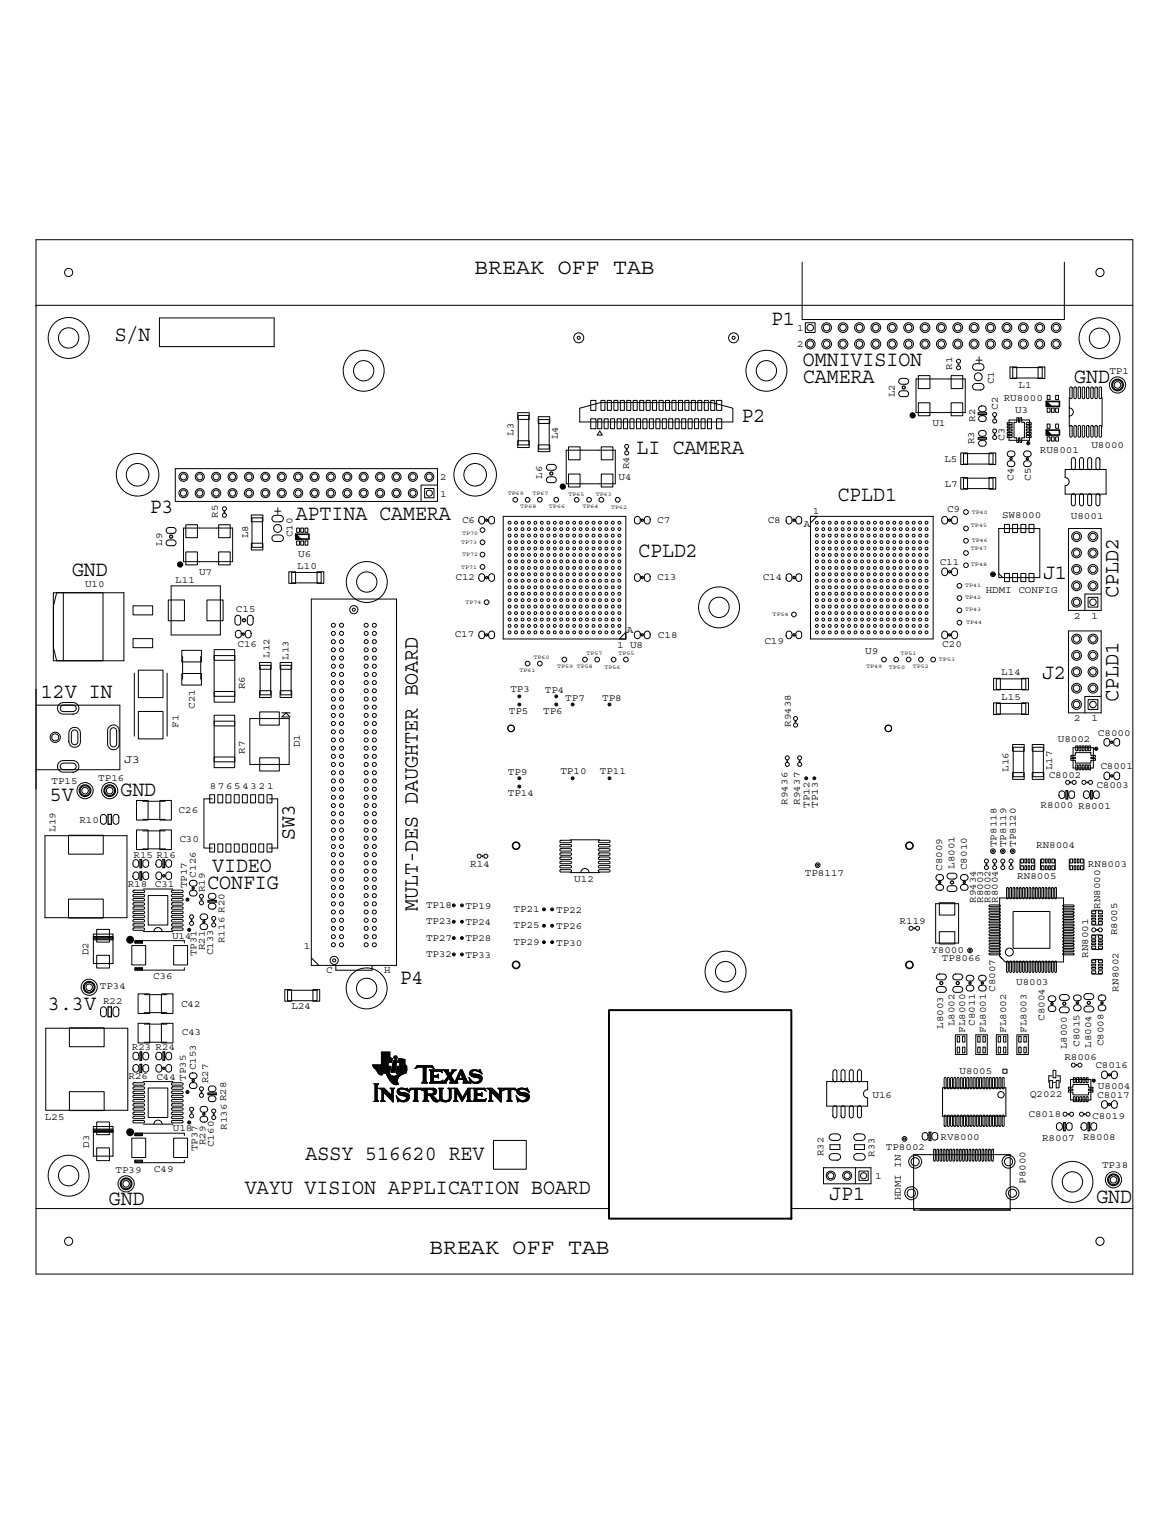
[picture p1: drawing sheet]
<svg xmlns="http://www.w3.org/2000/svg" width="216mm" height="279mm" viewBox="0 0 216 279" stroke-linecap="round" stroke-linejoin="round" font-family="sans-serif">
<defs><g id="words">
<g font-size="4">
<text x="87.5" y="50.7">BREAK OFF TAB</text>
<text x="21.2" y="62.9">S/N</text>
<text x="142.3" y="60">P1</text>
<text x="148.2" y="67.6">OMNIVISION</text>
<text x="148.2" y="70.8">CAMERA</text>
<text x="198.2" y="70.8">GND</text>
<text x="136.8" y="77.9">P2</text>
<text x="117.5" y="83.8">LI CAMERA</text>
<text x="27.7" y="94.7">P3</text>
<text x="154.5" y="92.5">CPLD1</text>
<text x="54.6" y="96">APTINA CAMERA</text>
<text x="13.3" y="106.3">GND</text>
<text x="117.8" y="102.8">CPLD2</text>
<text x="192.5" y="106.9">J1</text>
<text x="206.4" y="110.4" transform="rotate(-90 206.4 110.4)">CPLD2</text>
<text x="192.3" y="125.3">J2</text>
<text x="7.6" y="128.8">12V IN</text>
<text x="206.4" y="129.6" transform="rotate(-90 206.4 129.6)">CPLD1</text>
<text x="9.2" y="147.9">5V</text>
<text x="22.2" y="147">GND</text>
<text x="54.4" y="155" transform="rotate(-90 54.4 155)">SW3</text>
<text x="39.2" y="160.9">VIDEO</text>
<text x="38.2" y="164.1">CONFIG</text>
<text x="77.1" y="168.1" transform="rotate(-90 77.1 168.1)">MULT-DES DAUGHTER BOARD</text>
<text x="73.8" y="181.6">P4</text>
<text x="8.9" y="186.4">3.3V</text>
<text x="56.4" y="214.1">ASSY 516620 REV</text>
<text x="45.2" y="220.3">VAYU VISION APPLICATION BOARD</text>
<text x="153" y="221.5">JP1</text>
<text x="202.3" y="222">GND</text>
<text x="20.1" y="222.4">GND</text>
<text x="79.2" y="231.4">BREAK OFF TAB</text>
</g>
<g font-size="2.9">
<text x="180.1" y="65.5" transform="rotate(90 180.1 65.5)">+</text>
<text x="50.7" y="93.5" transform="rotate(90 50.7 93.5)">+</text>
</g>
<text font-size="2.1" x="22.9" y="140.8">J3</text>
<g font-size="1.8">
<text x="147.1" y="64.1">2</text>
<text x="147.1" y="61.1">1</text>
<text x="175.7" y="68.2" transform="rotate(-90 175.7 68.2)">R1</text>
<text x="183.4" y="70.9" transform="rotate(-90 183.4 70.9)">C1</text>
<text x="187.9" y="71.5">L1</text>
<text x="204.7" y="69.1">TP1</text>
<text x="165.1" y="73.3" transform="rotate(-90 165.1 73.3)">L2</text>
<text x="179.9" y="77.9" transform="rotate(-90 179.9 77.9)">R2</text>
<text x="184.2" y="75.6" transform="rotate(-90 184.2 75.6)">C2</text>
<text x="185.2" y="74.1">RU8000</text>
<text x="187.3" y="76.2">U3</text>
<text x="94.8" y="80.4" transform="rotate(-90 94.8 80.4)">L3</text>
<text x="103" y="81" transform="rotate(-90 103 81)">L4</text>
<text x="172.1" y="78.6">U1</text>
<text x="179.8" y="82" transform="rotate(-90 179.8 82)">R3</text>
<text x="185.4" y="81.3" transform="rotate(-90 185.4 81.3)">C3</text>
<text x="191.9" y="83.6">RU8001</text>
<text x="201.4" y="82.7">U8000</text>
<text x="81.2" y="88.6">2</text>
<text x="100.1" y="88.3" transform="rotate(-90 100.1 88.3)">L6</text>
<text x="114.2" y="88.6">U4</text>
<text x="116.1" y="86.6" transform="rotate(-90 116.1 86.6)">R4</text>
<text x="174.3" y="85.3">L5</text>
<text x="174.3" y="89.8">L7</text>
<text x="187" y="88.8" transform="rotate(-90 187 88.8)">C4</text>
<text x="190.2" y="88.8" transform="rotate(-90 190.2 88.8)">C5</text>
<text x="40.2" y="95.6" transform="rotate(-90 40.2 95.6)">R5</text>
<text x="81.2" y="91.6">1</text>
<text x="150" y="94.8">1</text>
<text x="174.8" y="94.5">C9</text>
<text x="184.9" y="95.6">SW8000</text>
<text x="197.6" y="95.7">U8001</text>
<text x="29.9" y="100.7" transform="rotate(-90 29.9 100.7)">L9</text>
<text x="45.8" y="99.3" transform="rotate(-90 45.8 99.3)">L8</text>
<text x="54" y="99.2" transform="rotate(-90 54 99.2)">C10</text>
<text x="85.3" y="96.5">C6</text>
<text x="121.3" y="96.5">C7</text>
<text x="141.7" y="96.5">C8</text>
<text x="148.3" y="97.2">A</text>
<text x="32.3" y="107.7">L11</text>
<text x="36.7" y="106.2">U7</text>
<text x="54.9" y="104.9">L10</text>
<text x="55" y="102.8">U6</text>
<text x="84.1" y="107.1">C12</text>
<text x="121.3" y="107.1">C13</text>
<text x="140.8" y="107.1">C14</text>
<text x="173.4" y="104.3">C11</text>
<text x="15.7" y="108.3">U10</text>
<text x="43.5" y="112.9">C15</text>
<text x="181.9" y="109.5">HDMI CONFIG</text>
<text x="43.8" y="119.4">C16</text>
<text x="83.9" y="117.6">C17</text>
<text x="113.9" y="119.6">1 U8</text>
<text x="115.7" y="116.7">A</text>
<text x="121.4" y="117.8">C18</text>
<text x="141.1" y="118.9">C19</text>
<text x="173.9" y="119.4">C20</text>
<text x="198.2" y="114.2">2</text>
<text x="201.4" y="114.2">1</text>
<text x="49.7" y="121.4" transform="rotate(-90 49.7 121.4)">L12</text>
<text x="53.2" y="121.7" transform="rotate(-90 53.2 121.7)">L13</text>
<text x="159.7" y="120.7">U9</text>
<text x="184.8" y="124.6">L14</text>
<text x="36" y="130.8" transform="rotate(-90 36 130.8)">C21</text>
<text x="45.2" y="127.2" transform="rotate(-90 45.2 127.2)">R6</text>
<text x="93.9" y="131.8">TP5</text>
<text x="94.2" y="127.8">TP3</text>
<text x="100.2" y="131.8">TP6</text>
<text x="100.5" y="127.9">TP4</text>
<text x="104.3" y="129.4">TP7</text>
<text x="111.1" y="129.4">TP8</text>
<text x="184.8" y="129.1">L15</text>
<text x="33" y="134.3" transform="rotate(-90 33 134.3)">F1</text>
<text x="55.3" y="137.9" transform="rotate(-90 55.3 137.9)">D1</text>
<text x="145.9" y="134.1" transform="rotate(-90 145.9 134.1)">R9438</text>
<text x="195.2" y="136.8">U8002</text>
<text x="198.2" y="133.1">2</text>
<text x="201.4" y="133.1">1</text>
<text x="202.6" y="135.8">C8000</text>
<text x="45.2" y="139.1" transform="rotate(-90 45.2 139.1)">R7</text>
<text x="93.7" y="143">TP9</text>
<text x="103.4" y="142.9">TP10</text>
<text x="110.7" y="142.9">TP11</text>
<text x="186.1" y="142.5" transform="rotate(-90 186.1 142.5)">L16</text>
<text x="193.5" y="143.6">C8002</text>
<text x="194.1" y="142.1" transform="rotate(-90 194.1 142.1)">L17</text>
<text x="203.1" y="142">C8001</text>
<text x="9.5" y="144.7">TP15</text>
<text x="18.1" y="144.1">TP16</text>
<text x="33" y="150">C26</text>
<text x="38.7" y="145.6">8</text>
<text x="40.2" y="145.6">765</text>
<text x="44.7" y="145.6">43</text>
<text x="47.8" y="145.6">21</text>
<text x="93.7" y="147">TP14</text>
<text x="145.3" y="148.5" transform="rotate(-90 145.3 148.5)">R9436</text>
<text x="147.6" y="148.5" transform="rotate(-90 147.6 148.5)">R9437</text>
<text x="149.4" y="149.1" transform="rotate(-90 149.4 149.1)">TP12</text>
<text x="150.9" y="149.1" transform="rotate(-90 150.9 149.1)">TP13</text>
<text x="192" y="149.1">R8000 R8001</text>
<text x="202.3" y="145.5">C8003</text>
<text x="10.3" y="153.5" transform="rotate(-90 10.3 153.5)">L19</text>
<text x="14.6" y="152">R10</text>
<text x="33.1" y="155.4">C30</text>
<text x="24.6" y="158.3">R15 R16</text>
<text x="36.1" y="161.9" transform="rotate(-90 36.1 161.9)">C126</text>
<text x="86.8" y="160">R14</text>
<text x="148.5" y="161.6">TP8117</text>
<text x="173.8" y="160.7" transform="rotate(-90 173.8 160.7)">C8009</text>
<text x="176.1" y="160.3" transform="rotate(-90 176.1 160.3)">L8001</text>
<text x="178.4" y="160.6" transform="rotate(-90 178.4 160.6)">C8010</text>
<text x="183.9" y="156.3" transform="rotate(-90 183.9 156.3)">TP8118</text>
<text x="185.7" y="156.3" transform="rotate(-90 185.7 156.3)">TP8119</text>
<text x="187.5" y="156.3" transform="rotate(-90 187.5 156.3)">TP8120</text>
<text x="191.2" y="156.5">RN8004</text>
<text x="200.8" y="160">RN8003</text>
<text x="23.6" y="163.8">R18</text>
<text x="28.6" y="163.8">C31</text>
<text x="34.5" y="163.9" transform="rotate(-90 34.5 163.9)">TP17</text>
<text x="37.8" y="164.7" transform="rotate(-90 37.8 164.7)">R19</text>
<text x="78.6" y="167.5">TP18</text>
<text x="85.9" y="167.7">TP19</text>
<text x="106" y="162.7">U12</text>
<text x="180.1" y="166.6" transform="rotate(-90 180.1 166.6)">R9434</text>
<text x="181.4" y="166.6" transform="rotate(-90 181.4 166.6)">R8003</text>
<text x="182.8" y="166.6" transform="rotate(-90 182.8 166.6)">R8002</text>
<text x="184.1" y="166.6" transform="rotate(-90 184.1 166.6)">R8004</text>
<text x="187.7" y="162.2">RN8005</text>
<text x="203" y="167.7" transform="rotate(-90 203 167.7)">RN8000</text>
<text x="31.7" y="173.3">U14</text>
<text x="78.6" y="173.6">TP27</text>
<text x="78.6" y="170.6">TP23</text>
<text x="85.9" y="170.7">TP24</text>
<text x="85.9" y="173.7">TP28</text>
<text x="94.8" y="171.3">TP25</text>
<text x="94.8" y="168.3">TP21</text>
<text x="102.7" y="171.5">TP26</text>
<text x="102.7" y="168.4">TP22</text>
<text x="166" y="170.6">R119</text>
<text x="206.1" y="172.6" transform="rotate(-90 206.1 172.6)">R8005</text>
<text x="16.3" y="176.3" transform="rotate(-90 16.3 176.3)">D2</text>
<text x="36.3" y="176.5" transform="rotate(-90 36.3 176.5)">TP31</text>
<text x="37.8" y="175.4" transform="rotate(-90 37.8 175.4)">R21</text>
<text x="39.3" y="176.3" transform="rotate(-90 39.3 176.3)">C133</text>
<text x="41.4" y="174" transform="rotate(-90 41.4 174)">R116 R20</text>
<text x="56.1" y="175.1">1</text>
<text x="60.2" y="179.6">C</text>
<text x="70.9" y="179.5">H</text>
<text x="78.6" y="176.6">TP32</text>
<text x="85.9" y="176.8">TP33</text>
<text x="94.8" y="174.4">TP29</text>
<text x="102.7" y="174.5">TP30</text>
<text x="171.9" y="175.8">Y8000</text>
<text x="173.8" y="177.4">TP8066</text>
<text x="200.8" y="176.8" transform="rotate(-90 200.8 176.8)">RN8001</text>
<text x="18.4" y="182.5">TP34</text>
<text x="19" y="185.2">R22</text>
<text x="28.3" y="180.7">C36</text>
<text x="33.4" y="185.8">C42</text>
<text x="183.6" y="183.1" transform="rotate(-90 183.6 183.1)">C8007</text>
<text x="187.5" y="181.8">U8003</text>
<text x="206.4" y="183" transform="rotate(-90 206.4 183)">RN8002</text>
<text x="33.5" y="191">C43</text>
<text x="53.8" y="186.3">L24</text>
<text x="174.1" y="189.9" transform="rotate(-90 174.1 189.9)">L8003</text>
<text x="176.1" y="189.4" transform="rotate(-90 176.1 189.4)">L8002</text>
<text x="178.1" y="190.6" transform="rotate(-90 178.1 190.6)">FL8000</text>
<text x="179.9" y="189.3" transform="rotate(-90 179.9 189.3)">C8011</text>
<text x="181.9" y="190.6" transform="rotate(-90 181.9 190.6)">FL8001</text>
<text x="185.7" y="190.6" transform="rotate(-90 185.7 190.6)">FL8002</text>
<text x="189.4" y="190.6" transform="rotate(-90 189.4 190.6)">FL8003</text>
<text x="192.8" y="188.4" transform="rotate(-90 192.8 188.4)">C8004</text>
<text x="24.3" y="193.8">R23 R24</text>
<text x="36.1" y="197.5" transform="rotate(-90 36.1 197.5)">C153</text>
<text x="196.4" y="195.7">R8006</text>
<text x="196.9" y="193.6" transform="rotate(-90 196.9 193.6)">L8000</text>
<text x="199.2" y="193.2" transform="rotate(-90 199.2 193.2)">C8015</text>
<text x="201.4" y="193.4" transform="rotate(-90 201.4 193.4)">L8004</text>
<text x="202.1" y="197">C8016</text>
<text x="203.6" y="193.1" transform="rotate(-90 203.6 193.1)">C8008</text>
<text x="23.7" y="199.1">R26</text>
<text x="28.9" y="199.3">C44</text>
<text x="34.3" y="199.4" transform="rotate(-90 34.3 199.4)">TP35</text>
<text x="38.4" y="199.9" transform="rotate(-90 38.4 199.9)">R27</text>
<text x="161" y="202.6">U16</text>
<text x="177.1" y="198.2">U8005</text>
<text x="190.1" y="202.4">Q2022</text>
<text x="202.5" y="202.6">C8017</text>
<text x="202.6" y="201">U8004</text>
<text x="8.3" y="206.7">L25</text>
<text x="31.9" y="208.8">U18</text>
<text x="41.9" y="208.5" transform="rotate(-90 41.9 208.5)">R136 R28</text>
<text x="189.8" y="206.1">C8018</text>
<text x="201.5" y="206.5">C8019</text>
<text x="16.5" y="211.8" transform="rotate(-90 16.5 211.8)">D3</text>
<text x="36.4" y="212.4" transform="rotate(-90 36.4 212.4)">TP37</text>
<text x="37.9" y="211.4" transform="rotate(-90 37.9 211.4)">R29</text>
<text x="39.5" y="211.7" transform="rotate(-90 39.5 211.7)">C160</text>
<text x="152" y="213.4" transform="rotate(-90 152 213.4)">R32</text>
<text x="161.4" y="213.5" transform="rotate(-90 161.4 213.5)">R33</text>
<text x="163.5" y="212.2">TP8002</text>
<text x="173.6" y="210.3">RV8000</text>
<text x="192.3" y="210.5">R8007</text>
<text x="199.9" y="210.4">R8008</text>
<text x="203.4" y="215.6">TP38</text>
<text x="21.3" y="216.5">TP39</text>
<text x="28.4" y="216.2">C49</text>
<text x="161.5" y="217.6">1</text>
<text x="166.2" y="221.5" transform="rotate(-90 166.2 221.5)">HDMI IN</text>
<text x="189.2" y="218.5" transform="rotate(-90 189.2 218.5)">P8000</text>
</g>
<g font-size="1.1">
<text x="93.7" y="91.3">TP69</text>
<text x="96" y="93.7">TP68</text>
<text x="98.3" y="91.3">TP67</text>
<text x="101.3" y="93.7">TP66</text>
<text x="104.9" y="91.5">TP65</text>
<text x="107.5" y="93.7">TP64</text>
<text x="109.9" y="91.5">TP63</text>
<text x="112.8" y="93.9">TP62</text>
<text x="179.3" y="94.8">TP40</text>
<text x="85.1" y="100.4">TP73</text>
<text x="85.3" y="98.7">TP70</text>
<text x="179.2" y="97.2">TP45</text>
<text x="179.2" y="101.5">TP47</text>
<text x="179.3" y="99.9">TP46</text>
<text x="85.1" y="104.9">TP71</text>
<text x="85.3" y="102.7">TP72</text>
<text x="179.2" y="104.5">TP48</text>
<text x="85.9" y="111.4">TP74</text>
<text x="142.6" y="113.7">TP54</text>
<text x="178.1" y="112.8">TP43</text>
<text x="178.1" y="108.3">TP41</text>
<text x="178.1" y="110.5">TP42</text>
<text x="178.3" y="115.2">TP44</text>
<text x="95.8" y="124">TP61</text>
<text x="98.4" y="121.6">TP60</text>
<text x="102.8" y="123.2">TP59 TP58</text>
<text x="108.2" y="120.8">TP57</text>
<text x="111.6" y="123.5">TP56</text>
<text x="114.2" y="120.8">TP55</text>
<text x="159.8" y="123.2">TP49</text>
<text x="164" y="123.4">TP50</text>
<text x="166.2" y="120.8">TP51</text>
<text x="168.4" y="123.2">TP52</text>
<text x="173.3" y="122">TP53</text>
</g>
</g></defs>
<g fill="none" stroke="#000" stroke-width=".23">
<path d="M180.5 76.2h1.5v.3h-1.5zM180.5 80.8h1.5v.2h-1.5zM19.9 150.3h.7v1.8h-.7zM25.8 158.6h.3v1.5h-.3zM30.1 158.6h.3v1.5h-.3zM196.7 145.9h.3v1.5h-.3zM201.3 145.9h.2v1.5h-.2zM25.8 160.9h.3v1.5h-.3zM38.4 166.2h1.5v.3h-1.5zM19.9 185.8h.7v1.8h-.7zM25.8 196.4h.3v1.5h-.3zM25.8 194.1h.3v1.6h-.3z"/>
<path d="M30.1 194.1h.3v1.6h-.3zM38.4 201.7h1.5v.3h-1.5zM171.4 209h.4v1.5h-.4zM196.3 207.2h.3v1.5h-.3zM200.8 207.2h.3v1.5h-.3z"/>
<circle cx="166.8" cy="71.5" r=".29"/>
<circle cx="206.2" cy="71" r="1.07"/>
<circle cx="31.6" cy="99" r=".29"/>
<circle cx="89.8" cy="96" r=".2"/>
<circle cx="101.7" cy="87.4" r=".29"/>
<circle cx="118.5" cy="96" r=".2"/>
<circle cx="146.5" cy="96" r=".2"/>
<circle cx="175.2" cy="96" r=".2"/>
<circle cx="186.6" cy="84.7" r=".2"/>
<circle cx="189.6" cy="84.7" r=".2"/>
<circle cx="44.9" cy="117" r=".2"/>
<circle cx="45" cy="114.5" r=".29"/>
<circle cx="89.8" cy="106.6" r=".2"/>
<circle cx="89.8" cy="117.2" r=".2"/>
<circle cx="118.5" cy="117.2" r=".2"/>
<circle cx="118.5" cy="106.6" r=".2"/>
<circle cx="146.5" cy="117.2" r=".2"/>
<circle cx="146.5" cy="106.6" r=".2"/>
<circle cx="175.2" cy="117.2" r=".2"/>
<circle cx="175.2" cy="105.5" r=".2"/>
<circle cx="205.2" cy="137" r=".2"/>
<circle cx="15.7" cy="145.9" r="1.07"/>
<circle cx="20.2" cy="145.9" r="1.07"/>
<circle cx="205.2" cy="143.2" r=".2"/>
<circle cx="30.2" cy="161.6" r=".2"/>
<circle cx="35.7" cy="163.9" r=".2"/>
<circle cx="37.6" cy="170.1" r=".2"/>
<circle cx="173.4" cy="162.8" r=".2"/>
<circle cx="175.7" cy="162.8" r=".29"/>
<circle cx="177.9" cy="162.8" r=".2"/>
<circle cx="16.5" cy="182.2" r="1.07"/>
<circle cx="30.2" cy="197.2" r=".2"/>
<circle cx="35.7" cy="199.4" r=".2"/>
<circle cx="173.7" cy="181.4" r=".29"/>
<circle cx="176.7" cy="181.4" r=".29"/>
<circle cx="179" cy="181.4" r=".2"/>
<circle cx="181.3" cy="181.4" r=".2"/>
<circle cx="194.1" cy="185.2" r=".2"/>
<circle cx="196.4" cy="185.2" r=".29"/>
<circle cx="198.8" cy="185.1" r=".2"/>
<circle cx="200.9" cy="185.1" r=".29"/>
<circle cx="203.4" cy="185.1" r=".2"/>
<circle cx="204.7" cy="198.4" r=".2"/>
<circle cx="23.3" cy="218.5" r="1.07"/>
<circle cx="37.6" cy="205.6" r=".2"/>
<circle cx="204.7" cy="203.8" r=".2"/>
<circle cx="205.5" cy="217.7" r="1.07"/>
</g>
<g fill="none" stroke="#000" stroke-width=".18">
<path d="M6.6 56.5v-12.3h202.4v178.8M29.4 58.7h21.2v5.3h-21.2zM148 48.4v10.6h48.4v-10.6M148.6 59.6h1.8v1.8h-1.8zM209 56.3h-202.4v166.7h105.8M95.5 76.2h2.2v1.2h-2.2zM95.6 76.7h2v5.4h-2zM99.3 76.9h2.2v1.2h-2.2zM99.4 77.4h1.9v5.5h-1.9zM107 75.3l3.8-1h20.6l3.8 1v2.6h-28.2zM109 77.3h1v1.8h-1zM109 73.9h1v1.8h-1z"/>
<path d="M110.3 77.3h.7v1.8h-.7zM110.7 79.5l.4 .8h-.9zM110.9 73.9h.7v1.8h-.7zM111.5 77.3h.7v1.8h-.7zM112.1 73.9h.7v1.8h-.7zM112.7 77.3h.7v1.8h-.7zM113.3 73.9h.7v1.8h-.7zM113.9 77.3h.7v1.8h-.7zM114.5 73.9h.7v1.8h-.7zM115.1 77.3h.7v1.8h-.7zM115.7 73.9h.7v1.8h-.7zM116.2 77.3h.8v1.8h-.8z"/>
<path d="M116.8 73.9h.8v1.8h-.8zM117.5 77.3h.7v1.8h-.7zM118 73.9h.8v1.8h-.8zM118.6 77.3h.8v1.8h-.8zM119.2 73.9h.8v1.8h-.8zM119.8 77.3h.8v1.8h-.8zM120.4 73.9h.8v1.8h-.8zM121 77.3h.8v1.8h-.8zM121.6 73.9h.8v1.8h-.8zM122.2 77.3h.8v1.8h-.8zM122.8 73.9h.7v1.8h-.7zM123.4 77.3h.7v1.8h-.7z"/>
<path d="M124 73.9h.7v1.8h-.7zM124.6 77.3h.7v1.8h-.7zM125.2 73.9h.7v1.8h-.7zM125.8 77.3h.7v1.8h-.7zM126.4 73.9h.7v1.8h-.7zM127 77.3h.7v1.8h-.7zM127.6 73.9h.7v1.8h-.7zM128.2 77.3h.7v1.8h-.7zM128.8 73.9h.7v1.8h-.7zM129.4 77.3h.7v1.8h-.7zM130 73.9h.7v1.8h-.7zM130.6 77.3h.7v1.8h-.7z"/>
<path d="M131.1 73.9h.8v1.8h-.8zM132.2 73.9h1v1.8h-1zM132.2 77.3h1v1.8h-1zM165.9 72.4a1.27 1.27 0 0 1 1.6-.1 .52 .52 0 0 1 .1 .6 .52 .52 0 0 1-.5 .3h-.9l-.3-.3zM165.9 70.1a1.27 1.27 0 0 1 1.6-.1 .52 .52 0 0 1 .1 .6 .52 .52 0 0 1-.5 .3h-.9l-.3-.2zM169 69.9h9.1v6.2h-9.1zM169.5 74.3h2.1v2.4h-2.1zM169.5 69.3h2.1v2.4h-2.1zM175.5 74.3h2.2v2.4h-2.2zM175.5 69.3h2.2v2.4h-2.2zM176.8 67.2h.1v.1h-.1zM179.6 71.1l.2-.3a1.71 1.71 0 0 1 1.6 .2 .59 .59 0 0 1 .1 .6 .59 .59 0 0 1-.5 .4l-1.2-.1-.2-.2-.1-.3z"/>
<path d="M179.6 67.4l.2-.2a1.71 1.71 0 0 1 1.6 .1 .59 .59 0 0 1 .1 .7 .59 .59 0 0 1-.5 .3h-1.2l-.2-.3-.1-.3zM180.7 79.6l.2-.1a.63 .63 0 0 1 .9 .1 .63 .63 0 0 1-.1 .9h-.3a.59 .59 0 0 1-.7-.2 .59 .59 0 0 1 0-.7zM180.7 76.9l.2-.1a.63 .63 0 0 1 .9 .1 .63 .63 0 0 1-.1 .9h-.3a.59 .59 0 0 1-.7-.2 .59 .59 0 0 1 0-.7zM180.7 75.1l.2-.1a.63 .63 0 0 1 .9 .1 .63 .63 0 0 1-.1 .9h-.3a.59 .59 0 0 1-.7-.2 .59 .59 0 0 1 0-.7zM183.5 77h.1v.2h-.1zM185.9 79.2h.9v.3h-.9zM185.9 78.6h.9v.4h-.9zM185.9 78h.9v.4h-.9zM185.9 79.8h.9v.4h-.9zM186.2 77.5h3.8v3.8h-3.8zM186.4 67.7h1.2v2.2h-1.2zM186.9 67.8h5.4v2h-5.4z"/>
<path d="M187.6 77.1h.4v.8h.2v-.8h.3v.8h.5v2.9h-.5v.8h-.3v-.8h-.2v.8h-.4v-.8h-.5v-2.9h.5zM189.4 78h.9v.4h-.9zM189.4 78.6h.9v.4h-.9zM189.4 79.2h.9v.3h-.9zM189.4 79.8h.9v.4h-.9zM191.6 67.7h1.2v2.2h-1.2zM193.2 75.3h.6v.8h-.6zM193.2 78.3h.6v.7h-.6zM193.2 73h.6v.7h-.6zM194 75.3h.5v.8h-.5zM194.8 75.3h.5v.8h-.5zM194.8 78.3h.5v.7h-.5z"/>
<path d="M194.8 73h.5v.7h-.5zM197.3 75.3a.75 .75 0 0 1 .8 .7 .75 .75 0 0 1-.8 .8M197.3 73.3v5.5M197.4 78.6l.3-.1 .1 .2v1.8l-.2 .2-.2-.2zM197.4 71.5l.3-.1 .1 .2v1.7l-.2 .3-.2-.3zM198.2 78.6l.2-.1 .2 .2v1.8l-.2 .2-.2-.2zM198.3 71.4h.2l.1 .2v1.7l-.2 .3-.2-.3v-1.7zM199 71.5l.2-.1 .2 .2v1.7l-.2 .3-.3-.3zM199.1 78.5h.2l.1 .2v1.8l-.2 .2-.3-.2v-1.8zM199.7 78.6l.3-.1 .2 .2v1.8l-.3 .2-.2-.2zM199.8 71.4h.3l.1 .2v1.7l-.3 .3-.2-.3v-1.7zM200.5 78.6l.2-.1 .2 .2v1.8l-.2 .2-.2-.2z"/>
<path d="M200.5 71.5l.2-.1 .2 .2v1.7l-.2 .3-.2-.3zM201.3 71.5l.2-.1 .2 .2v1.7l-.2 .3-.2-.3zM201.4 78.5h.2l.1 .2v1.8l-.2 .2-.2-.2v-1.8zM202.1 78.6l.2-.1 .2 .2v1.8l-.3 .2-.2-.2zM202.1 71.5l.2-.1 .2 .2v1.7l-.3 .3-.2-.3zM202.9 71.5l.2-.1 .2 .2v1.7l-.3 .3-.2-.3zM202.9 78.6l.2-.1 .2 .2v1.8l-.3 .2-.2-.2zM203.4 73.3v5.5M30.7 99.9a1.27 1.27 0 0 1 1.6-.1 .52 .52 0 0 1 .2 .6 .52 .52 0 0 1-.6 .3h-.9l-.3-.2zM30.7 97.6a1.27 1.27 0 0 1 1.6-.1 .52 .52 0 0 1 .2 .6 .52 .52 0 0 1-.6 .3h-.9l-.3-.2zM32.3 86.5h48.4v6h-48.4zM33.9 97.5h9v6.2h-9z"/>
<path d="M34.3 96.8h2.1v2.4h-2.1zM40.3 96.8h2.2v2.4h-2.2zM41.3 94.4h.2v.2h-.2zM46.4 95h2.1v1.3h-2.1zM46.5 95.6h1.9v5.4h-1.9zM50.3 99l.2-.2a1.71 1.71 0 0 1 1.6 .1 .59 .59 0 0 1 .1 .7 .59 .59 0 0 1-.5 .3h-1.2l-.2-.3-.1-.3zM50.3 95.4l.2-.2a1.71 1.71 0 0 1 1.6 .1 .59 .59 0 0 1 .1 .6 .59 .59 0 0 1-.5 .4h-1.2l-.2-.3-.1-.3zM54.7 99.8h.6v.8h-.6zM54.7 97.5h.6v.7h-.6zM55.5 99.8h.5v.8h-.5zM55.5 97.5h.5v.7h-.5zM56.3 99.8h.5v.8h-.5z"/>
<path d="M56.3 97.5h.5v.7h-.5zM78.4 90.1h1.7v1.8h-1.7zM80.7 89.5h-3v3M88.6 95.4l.3-.1a.7 .7 0 0 1 .5 .8 .7 .7 0 0 1-.7 .6 .81 .81 0 0 1-.1-1.3zM90.4 95.4l.3-.1a.7 .7 0 0 1 .6 .8 .7 .7 0 0 1-.8 .6 .81 .81 0 0 1-.1-1.3zM92.9 95.3h22.6v22.6h-22.6zM95.5 81.3h2.2v1.3h-2.2zM99.3 82.1h2.2v1.3h-2.2zM100.9 88.3a1.27 1.27 0 0 1 1.6-.1 .52 .52 0 0 1 .1 .5 .52 .52 0 0 1-.5 .4l-.9-.1-.3-.2zM100.9 86a1.27 1.27 0 0 1 1.6-.1 .52 .52 0 0 1 .1 .6 .52 .52 0 0 1-.5 .3h-.9l-.3-.3zM104.5 83.1h9v6.2h-9zM104.9 87.5h2.1v2.4h-2.1z"/>
<path d="M104.9 82.5h2.1v2.4h-2.1zM111 87.5h2.1v2.4h-2.1zM111 82.5h2.1v2.4h-2.1zM115.6 82.9h.1v.2h-.1zM117.2 95.5a.58 .58 0 0 1 .8-.1 .58 .58 0 0 1 .2 .8l-.3 .4-.3 .1a.77 .77 0 0 1-.4-1.2zM119.1 95.5a.58 .58 0 0 1 .7-.1 .58 .58 0 0 1 .2 .8l-.3 .4-.3 .1a.77 .77 0 0 1-.3-1.2zM145.3 95.4l.3-.1a.7 .7 0 0 1 .6 .8 .7 .7 0 0 1-.8 .6 .81 .81 0 0 1-.1-1.3zM147.1 95.4l.3-.1a.7 .7 0 0 1 .6 .8 .7 .7 0 0 1-.8 .6 .81 .81 0 0 1-.1-1.3zM149.6 95.3h22.6v22.6h-22.6zM150.8 95.3l-1.2 1.2M173.9 95.5a.58 .58 0 0 1 .8-.1 .58 .58 0 0 1 .2 .8l-.3 .4-.3 .1a.77 .77 0 0 1-.4-1.2zM175.8 95.5a.58 .58 0 0 1 .7-.1 .58 .58 0 0 1 .2 .8l-.3 .4-.3 .1a.77 .77 0 0 1-.3-1.2z"/>
<path d="M177.3 88.1h1.2v2.2h-1.2zM177.3 83.6h1.2v2.1h-1.2zM177.8 83.7h5.4v1.9h-5.4zM177.8 88.2h5.4v2h-5.4zM180.7 81.4l.2-.1a.63 .63 0 0 1 .9 .1 .63 .63 0 0 1-.1 .9h-.3a.59 .59 0 0 1-.7-.1 .59 .59 0 0 1 0-.8zM182.5 88.1h1.2v2.2h-1.2zM182.5 83.6h1.2v2.1h-1.2zM183.5 80.1h.1v.1h-.1zM184.3 97.5h7.6v9.1h-7.6zM185.4 96.8h.9v1.5h-.9zM185.9 80.4h.9v.4h-.9zM185.9 85.3a.67 .67 0 0 1 1-.3 .67 .67 0 0 1 .2 1l-.2 .1a.67 .67 0 0 1-.7 0 .67 .67 0 0 1-.3-.8z"/>
<path d="M185.9 83.5a.67 .67 0 0 1 1-.3 .67 .67 0 0 1 .2 1l-.2 .1a.67 .67 0 0 1-.7 0 .67 .67 0 0 1-.3-.8zM186.9 96.8h.9v1.5h-.9zM188.4 96.8h.9v1.5h-.9zM189 85.3a.67 .67 0 0 1 .9-.3 .67 .67 0 0 1 .2 1l-.2 .1a.67 .67 0 0 1-.7 0 .67 .67 0 0 1-.2-.8zM189 83.5a.67 .67 0 0 1 .9-.3 .67 .67 0 0 1 .2 1l-.2 .1a.67 .67 0 0 1-.7 0 .67 .67 0 0 1-.2-.8zM189.4 80.4h.9v.4h-.9zM189.6 81.7h.2v.2h-.2zM189.6 81.5h.2v.2h-.2zM189.9 96.8h.9v1.5h-.9zM193.2 80.6h.6v.8h-.6zM194 80.6h.5v.8h-.5zM194.8 80.6h.5v.8h-.5z"/>
<path d="M196.5 88.1a.75 .75 0 0 1 .8 .8 .75 .75 0 0 1-.8 .7M196.6 88.2v-1.6h7.5v4.6h-7.5v-1.5M197.2 97.5h6v15.1h-6zM197.8 91.3l.3-.2 .3 .2v1.7l-.1 .3a.38 .38 0 0 1-.6-.3zM197.8 84.6l.3-.2 .3 .2v1.7l-.1 .3a.38 .38 0 0 1-.6-.3zM199.3 91.3l.3-.2 .3 .2v1.7l-.1 .3a.38 .38 0 0 1-.6-.3zM199.3 84.6l.3-.2 .3 .2v1.7l-.1 .3a.38 .38 0 0 1-.6-.3zM200.8 91.3l.3-.2 .3 .2v1.7l-.1 .3a.38 .38 0 0 1-.6-.3zM200.8 84.6l.3-.2 .3 .2v1.7l-.1 .3a.38 .38 0 0 1-.6-.3zM202.3 91.3l.3-.2 .3 .2 .1 1.7-.2 .3a.38 .38 0 0 1-.6-.3zM202.3 84.6l.3-.2 .3 .2 .1 1.7-.2 .3a.38 .38 0 0 1-.6-.3zM9.8 109.4h9.2v12.5h-9.2z"/>
<path d="M11.7 109.4v12.5h11.2v-12.5h-12.4l-.6 2.4v7.7l.6 2.4h1.2M24.6 117.9h3.6v1.6h-3.6zM24.6 111.8h3.6v1.7h-3.6zM31.1 110.7h2.9v3.9h-2.9zM31.6 108.1h9.1v9.1h-9.1zM34.3 101.9h2.1v2.3h-2.1zM38.2 110.7h3v3.9h-3zM39.5 119.9h3.8v2h-3.8zM40.3 101.9h2.2v2.3h-2.2zM43.5 113.7a.52 .52 0 0 1 .6-.1 .52 .52 0 0 1 .3 .5v.9l-.2 .3h-.6a1.27 1.27 0 0 1-.1-1.6zM43.6 116.5a.58 .58 0 0 1 .8-.1 .58 .58 0 0 1 .1 .8l-.2 .4-.3 .1a.77 .77 0 0 1-.4-1.2zM45.4 116.5a.58 .58 0 0 1 .8-.1 .58 .58 0 0 1 .1 .8l-.2 .4-.3 .1a.77 .77 0 0 1-.4-1.2z"/>
<path d="M45.8 113.7a.52 .52 0 0 1 .6-.1 .52 .52 0 0 1 .3 .5v.9l-.2 .3h-.6a1.27 1.27 0 0 1-.1-1.6zM46.4 100.2h2.1v1.3h-2.1zM53.3 105.5h1.2v2.2h-1.2zM53.8 105.6h5.5v2h-5.5zM57.4 110.6h15.8v67.6h-15.8zM58.5 105.5h1.3v2.2h-1.3zM88.6 116.5h.3a.7 .7 0 0 1 .5 .7 .7 .7 0 0 1-.7 .6 .81 .81 0 0 1-.1-1.3zM88.6 106l.3-.1a.7 .7 0 0 1 .5 .8 .7 .7 0 0 1-.7 .6 .81 .81 0 0 1-.1-1.3zM90.4 116.5h.3a.7 .7 0 0 1 .6 .7 .7 .7 0 0 1-.8 .6 .81 .81 0 0 1-.1-1.3zM90.4 106l.3-.1a.7 .7 0 0 1 .6 .8 .7 .7 0 0 1-.8 .6 .81 .81 0 0 1-.1-1.3zM115.5 116.7l-1.2 1.2M117.2 106a.58 .58 0 0 1 .8 0 .58 .58 0 0 1 .2 .7l-.3 .5-.3 .1a.77 .77 0 0 1-.4-1.3z"/>
<path d="M117.2 116.6a.58 .58 0 0 1 .8 0 .58 .58 0 0 1 .2 .7l-.3 .5-.3 .1a.77 .77 0 0 1-.4-1.3zM119.1 106a.58 .58 0 0 1 .7 0 .58 .58 0 0 1 .2 .7l-.3 .5-.3 .1a.77 .77 0 0 1-.3-1.3zM119.1 116.6a.58 .58 0 0 1 .7 0 .58 .58 0 0 1 .2 .7l-.3 .5-.3 .1a.77 .77 0 0 1-.3-1.3zM145.3 116.5h.3a.7 .7 0 0 1 .6 .7 .7 .7 0 0 1-.8 .6 .81 .81 0 0 1-.1-1.3zM145.3 106l.3-.1a.7 .7 0 0 1 .6 .8 .7 .7 0 0 1-.8 .6 .81 .81 0 0 1-.1-1.3zM147.1 116.5h.3a.7 .7 0 0 1 .6 .7 .7 .7 0 0 1-.8 .6 .81 .81 0 0 1-.1-1.3zM147.1 106l.3-.1a.7 .7 0 0 1 .6 .8 .7 .7 0 0 1-.8 .6 .81 .81 0 0 1-.1-1.3zM173.9 116.6a.58 .58 0 0 1 .8 0 .58 .58 0 0 1 .2 .7l-.3 .5-.3 .1a.77 .77 0 0 1-.4-1.3zM173.9 105a.58 .58 0 0 1 .8-.1 .58 .58 0 0 1 .2 .8l-.3 .5h-.3a.77 .77 0 0 1-.4-1.2zM175.8 116.6a.58 .58 0 0 1 .7 0 .58 .58 0 0 1 .2 .7l-.3 .5-.3 .1a.77 .77 0 0 1-.3-1.3zM175.8 105a.58 .58 0 0 1 .7-.1 .58 .58 0 0 1 .2 .8l-.3 .5h-.3a.77 .77 0 0 1-.3-1.2zM182.8 106h.9"/>
<path d="M183.1 105.9h.2v.2h-.2zM184.3 105.9l.8 .7M185.4 105.8h.9v1.5h-.9zM186.9 105.8h.9v1.5h-.9zM188.4 105.8h.9v1.5h-.9zM189.9 105.8h.9v1.5h-.9zM197.2 116.4h6v15.2h-6zM200.8 110.2h1.8v1.8h-1.8zM203.2 109.6h-3v3M6.6 127.2v18.4M6.6 130.1h15.5v11.9h-15.5M10.9 130a3.6 3.6 0 0 1 3.1-.2 1.06 1.06 0 0 1 .5 1.2 1.06 1.06 0 0 1-1 .8h-1.8a1.06 1.06 0 0 1-1-.7 1.06 1.06 0 0 1 .2-1.1z"/>
<path d="M11.2 130.4l.5-.3h1.8a.6 .6 0 0 1 .6 .6 .6 .6 0 0 1-.6 .6h-2l-.3-.3-.1-.3zM13 134.6a1.06 1.06 0 0 1 1.2-.3 1.06 1.06 0 0 1 .6 1v1.5a1.07 1.07 0 0 1-1 1.1 1.07 1.07 0 0 1-1.1-1.1v-1.5zM13.5 134.8l.3-.1 .3 .1 .2 .3 .1 1.7a.6 .6 0 0 1-.6 .7 .6 .6 0 0 1-.6-.7v-1.5zM20.2 134a1.06 1.06 0 0 1 1.2-.1 1.06 1.06 0 0 1 .6 1v2.4a1.07 1.07 0 0 1-1.1 1.1 1.07 1.07 0 0 1-1-1.1v-2.4l.1-.5zM20.5 134.5a.59 .59 0 0 1 .7-.2 .59 .59 0 0 1 .3 .6v2.6l-.3 .3-.3 .1-.3-.1-.3-.6v-2.3zM24.8 124.2v11.6M25.5 131.3h4.6v5.1h-4.6zM25.5 123.7h4.6v5h-4.6zM30.8 124.2v11.6M33.5 124.3h3.7v2.1h-3.7zM33.5 120h3.7v2.2h-3.7zM33.7 121.1v4.2"/>
<path d="M37 121.1v4.2M39.5 121h3.8v7.5h-3.8zM39.5 133.1h3.8v7.5h-3.8zM39.5 139.7h3.8v2h-3.8zM39.5 132h3.8v2h-3.8zM39.5 127.6h3.8v2h-3.8zM46.1 132.6h7.3v8.5h-7.3zM47.9 127.5h2.1v1.2h-2.1zM47.9 122.3h2.1v1.2h-2.1zM47.9 139.8h3.6v2.5h-3.6zM47.9 131.4h3.6v2.4h-3.6zM48 122.8h2v5.4h-2z"/>
<path d="M51.7 127.5h2.1v1.2h-2.1zM51.7 122.3h2.1v1.2h-2.1zM51.8 122.8h1.9v5.4h-1.9zM52 131.6h1.5M52.8 131.6l.7 .7h-1.5zM95.7 129.9h.2v.2h-.2zM95.7 128.4h.2v.2h-.2zM102.6 128.4h.1v.2h-.1zM102.6 129.9h.1v.2h-.1zM105.6 129.9h.2v.2h-.2zM112.4 129.9h.1v.2h-.1zM146.7 133.1h.2v.1h-.2z"/>
<path d="M183.3 129.7h1.3v2.1h-1.3zM183.3 125.2h1.3v2.1h-1.3zM183.9 129.8h5.4v2h-5.4zM183.9 125.3h5.4v1.9h-5.4zM186.9 137.4h2.1v1.2h-2.1zM187 137.9h1.9v5.4h-1.9zM188.5 129.7h1.3v2.1h-1.3zM188.5 125.2h1.3v2.1h-1.3zM190.5 137.4h2.1v1.2h-2.1zM190.6 137.9h1.9v5.4h-1.9zM197.6 139.4h.8v-.5h2.9v.5h.8v.3h-.8v.3h.8v.3h-.8v.5h-2.9v-.5h-.8v-.3h.8v-.3h-.8zM198 138h3.8v3.7h-3.8z"/>
<path d="M198.5 137.6h.4v1h-.4zM199.1 137.6h.4v1h-.4zM199.7 137.6h.3v1h-.3zM200.3 137.6h.3v1h-.3zM200.8 129.1h1.8v1.8h-1.8zM200.9 137.6h.4v1h-.4zM202 138.1h.2v.2h-.2zM202.2 138.1h.2v.2h-.2zM203.2 128.5h-3v3.1M203.9 136.4a.58 .58 0 0 1 .7 0 .58 .58 0 0 1 .2 .7l-.3 .5-.2 .1a.77 .77 0 0 1-.4-1.3zM205.7 136.4a.58 .58 0 0 1 .8 0 .58 .58 0 0 1 .1 .7l-.2 .5-.3 .1a.77 .77 0 0 1-.4-1.3zM8.3 154.2h15.1v15.2h-15.1z"/>
<path d="M10.9 140.7a3.6 3.6 0 0 1 3.1-.2 1.06 1.06 0 0 1 .5 1.2 1.06 1.06 0 0 1-1 .8h-1.8a1.06 1.06 0 0 1-1-.7 1.06 1.06 0 0 1 .2-1.1zM11.2 141.1l.5-.3h1.8a.6 .6 0 0 1 .6 .6 .6 .6 0 0 1-.6 .6h-2l-.3-.3-.1-.3zM12.6 154.1h6.5v3.5h-6.5zM18.7 150.5a.52 .52 0 0 1 .6-.2 .52 .52 0 0 1 .3 .5v1l-.2 .2h-.6a1.27 1.27 0 0 1-.1-1.5zM21 150.5a.52 .52 0 0 1 .6-.2 .52 .52 0 0 1 .3 .5v1l-.2 .2h-.6a1.27 1.27 0 0 1-.1-1.5zM24.7 158.8a.58 .58 0 0 1 .8 0 .58 .58 0 0 1 .1 .7l-.2 .5-.3 .1a.77 .77 0 0 1-.4-1.3zM25.2 153.2h2.1v3.6h-2.1zM25.2 147.7h2.1v3.6h-2.1zM26.3 156.7h4.2M26.3 151.2h4.2M26.3 153.3h4.2M26.3 147.9h4.2"/>
<path d="M26.5 158.8a.58 .58 0 0 1 .8 0 .58 .58 0 0 1 .1 .7l-.2 .5-.3 .1a.77 .77 0 0 1-.4-1.3zM29 158.7l.3-.1a.7 .7 0 0 1 .6 .8 .7 .7 0 0 1-.8 .6 .81 .81 0 0 1-.1-1.3zM29.5 153.2h2.1v3.6h-2.1zM29.5 147.7h2.1v3.6h-2.1zM30.9 158.7l.2-.1a.7 .7 0 0 1 .6 .8 .7 .7 0 0 1-.8 .6 .81 .81 0 0 1 0-1.3zM38.7 155.7h.9v1.5h-.9zM38.7 146.7h.9v1.5h-.9zM39.2 147.4h-1.6v9.1h1.6M40.2 155.7h.9v1.5h-.9zM40.2 146.7h.9v1.5h-.9zM41.7 155.7h.9v1.5h-.9zM41.7 146.7h.9v1.5h-.9z"/>
<path d="M43.2 155.7h.9v1.5h-.9zM43.2 146.7h.9v1.5h-.9zM44.7 155.7h.9v1.5h-.9zM44.7 146.7h.9v1.5h-.9zM46.2 155.7h1v1.5h-1zM46.2 146.7h1v1.5h-1zM47.8 155.7h.9v1.5h-.9zM47.8 146.7h.9v1.5h-.9zM49.3 155.7h.9v1.5h-.9zM49.3 146.7h.9v1.5h-.9zM49.7 147.4h1.5v9.1h-1.5M89 157.9h.1v.2h-.1z"/>
<path d="M95.7 143.5h.2v.2h-.2zM95.7 145.1h.2v.1h-.2zM103.4 159.7h1.8l.3 .3-.3 .1h-1.7h-.2zM103.4 159l1.8-.1 .3 .3-.3 .2h-1.7l-.2-.1zM103.4 158.2h1.8l.3 .2-.3 .2h-1.7l-.2-.1zM103.4 157.4h1.8l.3 .2-.3 .2h-1.7h-.2zM103.4 156.7l1.8-.1 .3 .3-.3 .2h-1.7l-.2-.1zM103.4 155.9h1.8l.3 .2-.3 .2h-1.7l-.2-.1zM103.4 155.1h1.8l.3 .2-.3 .2h-1.7l-.2-.1zM105.2 155h5.5M105.6 143.5h.2v.2h-.2zM110.5 155.9h1.9l.2 .2-.2 .2h-1.8l-.2-.1z"/>
<path d="M110.5 156.7l1.9-.1 .2 .3-.2 .2h-1.8l-.2-.1zM110.5 157.4h1.9l.2 .2-.2 .2h-1.8h-.2zM110.5 158.2h1.9l.2 .2-.2 .2h-1.8l-.2-.1zM110.5 159l1.9-.1 .2 .3-.2 .2h-1.8l-.2-.1zM110.5 159.7h1.9l.2 .3-.2 .1h-1.8h-.2zM110.5 155.1h1.9l.2 .2-.2 .2h-1.8l-.2-.1zM112.4 143.5h.1v.2h-.1zM145.2 140.4h.1v.1h-.1zM147.5 140.4h.1v.1h-.1zM148.7 143.5h.1v.2h-.1zM150.2 143.5h.1v.2h-.1zM150.8 159.5h.2v.3h-.2z"/>
<path d="M182 159.4h.1v.2h-.1zM183.1 157h.3v.2h-.3zM183.5 159.4h.1v.2h-.1zM184.9 157h.3v.2h-.3zM185 159.4h.1v.2h-.1zM186.5 159.4h.1v.2h-.1zM186.7 157h.3v.2h-.3zM186.9 142.6h2.1v1.2h-2.1zM188.2 158.6v1.9M188.4 159.8h.4v.7h-.4zM188.4 158.5h.4v.8h-.4zM189.1 159.8h.3v.7h-.3z"/>
<path d="M189.1 158.5h.3v.8h-.3zM189.7 159.8h.3v.7h-.3zM189.7 158.5h.3v.8h-.3zM190.3 158.5h.5v.8h-.5zM190.3 159.8h.5v.7h-.5zM190.5 142.6h2.1v1.2h-2.1zM190.9 158.6v1.9M192 158.6v1.9M192.2 159.8h.4v.7h-.4zM192.2 158.5h.4v.8h-.4zM192.9 159.8h.3v.7h-.3zM192.9 158.5h.3v.8h-.3z"/>
<path d="M193.5 159.8h.3v.7h-.3zM193.5 158.5h.3v.8h-.3zM194.1 158.5h.5v.8h-.5zM194.1 159.8h.5v.7h-.5zM194.7 158.6v1.9M195.7 146l.3-.1a.7 .7 0 0 1 .5 .8 .7 .7 0 0 1-.8 .6 .81 .81 0 0 1 0-1.3zM197.3 158.6v1.9M197.4 159.8h.5v.7h-.5zM197.4 158.5h.5v.8h-.5zM197.5 146l.3-.1a.7 .7 0 0 1 .5 .8 .7 .7 0 0 1-.8 .6 .81 .81 0 0 1 0-1.3zM197.5 144.3h.2v.1h-.2zM198.2 159.8h.3v.7h-.3z"/>
<path d="M198.2 158.5h.3v.8h-.3zM198.5 141.2h.4v.9h-.4zM198.8 159.8h.3v.7h-.3zM198.8 158.5h.3v.8h-.3zM199.1 141.2h.4v.9h-.4zM199.4 158.5h.5v.8h-.5zM199.4 159.8h.5v.7h-.5zM199.7 141.2h.3v.9h-.3zM200 158.6v1.9M200.2 146l.3-.1a.7 .7 0 0 1 .5 .8 .7 .7 0 0 1-.7 .6 .81 .81 0 0 1-.1-1.3zM200.3 141.2h.3v.9h-.3zM200.6 144.3h.1v.1h-.1z"/>
<path d="M200.9 141.2h.4v.9h-.4zM202 146l.3-.1a.7 .7 0 0 1 .6 .8 .7 .7 0 0 1-.8 .6 .81 .81 0 0 1-.1-1.3zM203.9 142.6a.58 .58 0 0 1 .7 0 .58 .58 0 0 1 .2 .7l-.3 .5-.2 .1a.77 .77 0 0 1-.4-1.3zM205.7 142.6a.58 .58 0 0 1 .8 0 .58 .58 0 0 1 .1 .7l-.2 .5-.3 .1a.77 .77 0 0 1-.4-1.3zM12.6 165.9h6.5v3.5h-6.5zM17.2 173.3h3.6M17.2 173h3.6M17.2 173.4h3.6M17.2 173.1h3.6M17.2 172.8h3.6M17.2 172.4h3.6v5.4h-3.6zM17.8 176.3h2.4v2.3h-2.4z"/>
<path d="M17.8 171.5h2.4v2.4h-2.4zM24.3 174.5h2.6v3.6h-2.6zM24.6 170.5h1.9l.2 .2-.2 .2h-1.8l-.1-.1zM24.6 171.3l1.9-.1 .2 .3-.2 .2h-1.8l-.1-.1zM24.6 164.3h1.9l.2 .2-.2 .2h-1.8l-.1-.1zM24.6 165.1h1.9l.2 .2-.2 .2h-1.8l-.1-.1zM24.6 165.9l1.9-.1 .2 .3-.2 .2h-1.8l-.1-.1zM24.6 166.6h1.9l.2 .3-.2 .1h-1.8h-.1zM24.6 167.4h1.9l.2 .2-.2 .2h-1.8l-.1-.1zM24.6 168.2l1.9-.1 .2 .3-.2 .2h-1.8l-.1-.1zM24.6 169l1.9-.1 .2 .3-.2 .2h-1.8l-.1-.1zM24.6 169.7h1.9l.2 .2-.2 .2h-1.8h-.1z"/>
<path d="M24.8 161l.3-.1a.7 .7 0 0 1 .5 .8 .7 .7 0 0 1-.7 .6 .81 .81 0 0 1-.1-1.3zM24.9 178.9h1.4M24.9 173.7h1.4M24.9 173.6h1.4v.4h-1.4zM24.9 178.7h1.4M24.9 173.9h1.4M26.5 171.9h5.4M26.5 164.1h5.4M26.6 161l.3-.1a.7 .7 0 0 1 .5 .8 .7 .7 0 0 1-.7 .6 .81 .81 0 0 1-.1-1.3zM27.3 165.3h3.7v5.4h-3.7zM28.4 171.9a.75 .75 0 0 1 .8-.7 .75 .75 0 0 1 .7 .7M28.9 161.1a.58 .58 0 0 1 .8-.1 .58 .58 0 0 1 .1 .8l-.2 .4-.3 .1a.77 .77 0 0 1-.4-1.2z"/>
<path d="M30.8 161.1a.58 .58 0 0 1 .7-.1 .58 .58 0 0 1 .2 .8l-.3 .4-.3 .1a.77 .77 0 0 1-.3-1.2zM31.7 169.7h1.9l.2 .2-.2 .2h-1.7h-.2zM31.7 169l1.9-.1 .2 .3-.2 .2h-1.7l-.2-.1zM31.7 168.2l1.9-.1 .2 .3-.2 .2h-1.7l-.2-.1zM31.7 167.4h1.9l.2 .2-.2 .2h-1.7l-.2-.1zM31.7 166.6h1.9l.2 .3-.2 .1h-1.7h-.2zM31.7 165.9l1.9-.1 .2 .3-.2 .2h-1.7l-.2-.1zM31.7 165.1h1.9l.2 .2-.2 .2h-1.7l-.2-.1zM31.7 164.3h1.9l.2 .2-.2 .2h-1.7l-.2-.1zM31.7 171.3l1.9-.1 .2 .3-.2 .2h-1.7l-.2-.1zM31.7 170.5h1.9l.2 .2-.2 .2h-1.7l-.2-.1zM32 174.5h2.6v3.6h-2.6z"/>
<path d="M34 174v-.4h-9.1v.4h1.4M34 178.6v.4h-9.1v-.4h1.4v.4M34.5 165.9h.2v.2h-.2zM34.8 171.5h.2v.2h-.2zM35.1 162.6l.2-.1a.63 .63 0 0 1 .9 .1 .63 .63 0 0 1-.2 .9h-.2a.59 .59 0 0 1-.7-.1 .59 .59 0 0 1 0-.8zM35.1 164.4l.2-.1a.63 .63 0 0 1 .9 .2 .63 .63 0 0 1-.2 .8l-.2 .1a.59 .59 0 0 1-.7-.2 .59 .59 0 0 1 0-.8zM35.3 169.7h.1v.1h-.1zM37 168.9a.67 .67 0 0 1 .9-.2 .67 .67 0 0 1 .3 .9l-.2 .1a.67 .67 0 0 1-.8 0 .67 .67 0 0 1-.2-.8zM37 170.7a.67 .67 0 0 1 .9-.2 .67 .67 0 0 1 .3 .9l-.2 .1a.67 .67 0 0 1-.8 0 .67 .67 0 0 1-.2-.8zM37.1 166h.1v.1h-.1zM38.5 165.1a.67 .67 0 0 1 .9-.2 .67 .67 0 0 1 .3 .9l-.2 .1a.67 .67 0 0 1-.8 0 .67 .67 0 0 1-.2-.8zM38.5 167a.67 .67 0 0 1 .9-.3 .67 .67 0 0 1 .3 .9l-.2 .1a.67 .67 0 0 1-.8 0 .67 .67 0 0 1-.2-.7z"/>
<path d="M39.4 170h.1v.2h-.1zM57.5 176.8l1.3 1.3M68.6 178.2v.8h-6.6v-.8M83.7 176.1h.1v.1h-.1zM83.7 173h.1v.2h-.1zM83.7 170h.1v.2h-.1zM83.7 167h.1v.2h-.1zM85.2 176.1h.1v.1h-.1zM85.2 170h.1v.2h-.1zM85.2 173h.1v.2h-.1zM85.2 167h.1v.2h-.1zM100.3 167.7h.2v.2h-.2z"/>
<path d="M100.3 170.8h.2v.1h-.2zM100.3 173.8h.2v.2h-.2zM101.8 170.8h.2v.1h-.2zM101.8 167.7h.2v.2h-.2zM101.8 173.8h.2v.2h-.2zM103.4 160.5h1.8l.3 .2-.3 .2h-1.7l-.2-.1zM105.2 161h5.5M107.2 161a.75 .75 0 0 1 .7-.7 .75 .75 0 0 1 .8 .7M110.5 160.5h1.9l.2 .2-.2 .2h-1.8l-.2-.1zM168.7 171.2h.1v.2h-.1zM172.7 166.8h4.2v7.2h-4.2zM172.8 163.5a.67 .67 0 0 1 .9-.3 .67 .67 0 0 1 .2 .9l-.1 .2a.67 .67 0 0 1-.8-.1 .67 .67 0 0 1-.2-.7z"/>
<path d="M172.8 161.7a.67 .67 0 0 1 .9-.3 .67 .67 0 0 1 .2 .9l-.1 .2a.67 .67 0 0 1-.8-.1 .67 .67 0 0 1-.2-.7zM173 179.9a1.33 1.33 0 0 1 1.5 .1v.6a1.36 1.36 0 0 1-1.5 .1 .51 .51 0 0 1 0-.8zM173.3 171.9h2.9v2.3h-2.9zM173.3 166.6h2.9v2.3h-2.9zM174.8 163.7a1.27 1.27 0 0 1 1.6-.1 .52 .52 0 0 1 .2 .6 .52 .52 0 0 1-.6 .3h-.9l-.3-.2zM174.8 161.4a1.27 1.27 0 0 1 1.6-.1 .52 .52 0 0 1 .2 .6 .52 .52 0 0 1-.6 .3h-.9l-.3-.2zM176 179.9a1.33 1.33 0 0 1 1.6 .1v.6a1.36 1.36 0 0 1-1.6 .1 .51 .51 0 0 1 0-.8zM177.4 163.4l.2-.1a.63 .63 0 0 1 .8 .1 .63 .63 0 0 1-.1 .9h-.2a.59 .59 0 0 1-.7-.2 .59 .59 0 0 1 0-.7zM177.4 161.6l.2-.2a.63 .63 0 0 1 .8 .2 .63 .63 0 0 1-.1 .9h-.2a.59 .59 0 0 1-.7-.2 .59 .59 0 0 1 0-.7zM178.9 175.3h.2v.2h-.2zM182.5 175.4l1.9-.1 .2 .2-.2 .1h-1.8zM182.5 174.8l1.9-.1 .2 .2-.2 .1h-1.8z"/>
<path d="M182.5 174.2l1.9-.1 .2 .2-.2 .1h-1.8zM182.5 173.6l1.9-.1 .2 .2-.2 .1h-1.8zM182.5 173l1.9-.1 .2 .2-.2 .1h-1.8zM182.5 172.4l1.9-.1 .2 .2-.2 .2h-1.8zM182.5 171.8l1.9-.1 .2 .2-.2 .2h-1.8zM182.5 171.2h1.9l.2 .1-.2 .2h-1.8zM182.5 170.6h1.9l.2 .2-.2 .1h-1.8zM182.5 170h1.9l.2 .2-.2 .1h-1.8zM182.5 169.4h1.9l.2 .2-.2 .1h-1.8zM182.5 168.8h1.9l.2 .2-.2 .1h-1.8zM182.5 168.3l1.9-.1 .2 .2-.2 .1h-1.8zM182.5 167.7l1.9-.1 .2 .2-.2 .1h-1.8z"/>
<path d="M182.5 167.1l1.9-.1 .2 .2-.2 .1h-1.8zM182.5 176l1.9-.1 .2 .2-.2 .1h-1.8zM184.5 165.7h11.8v11.8h-10.8l-1-1zM184.5 176.5l.4 .4M185.8 163.8l.1-.1 .2 .2v1.8l-.2 .2-.2-.2zM185.8 177.4l.1-.1 .2 .2v1.8l-.2 .2-.2-.2zM186.4 177.4l.1-.1 .1 .2v1.8l-.1 .2-.2-.2zM186.4 163.8l.1-.1 .1 .2v1.8l-.1 .2-.2-.2zM186.9 168.2h6.8v6.8h-6.8zM187 177.4l.1-.1 .1 .2v1.8l-.1 .2-.2-.2zM187 163.8l.1-.1 .1 .2v1.8l-.1 .2-.2-.2zM187.6 177.4l.1-.1 .1 .2v1.8l-.1 .2-.2-.2z"/>
<path d="M187.6 163.8l.1-.1 .1 .2v1.8l-.1 .2-.2-.2zM188.2 177.4l.1-.1 .1 .2v1.8l-.1 .2-.2-.2zM188.2 163.8l.1-.1 .1 .2v1.8l-.1 .2-.2-.2zM188.8 177.4l.1-.1 .1 .2v1.8l-.2 .2-.1-.2zM188.8 163.8l.1-.1 .1 .2v1.8l-.2 .2-.1-.2zM189.4 177.4l.1-.1 .1 .2v1.8l-.2 .2-.1-.2zM189.4 163.8l.1-.1 .1 .2v1.8l-.2 .2-.1-.2zM189.9 177.4l.2-.1 .1 .2v1.8l-.2 .2-.1-.2zM189.9 163.8l.2-.1 .1 .2v1.8l-.2 .2-.1-.2zM190.5 177.4l.2-.1 .1 .2v1.8l-.2 .2-.1-.2zM190.5 163.8l.2-.1 .1 .2v1.8l-.2 .2-.1-.2zM191.1 177.4l.2-.1 .1 .2v1.8l-.2 .2-.1-.2z"/>
<path d="M191.1 163.8l.2-.1 .1 .2v1.8l-.2 .2-.1-.2zM191.7 177.4l.2-.1 .1 .2v1.8l-.2 .2-.1-.2zM191.7 163.8l.2-.1 .1 .2v1.8l-.2 .2-.1-.2zM192.3 177.4l.1-.1 .2 .2v1.8l-.2 .2-.1-.2zM192.3 163.8l.1-.1 .2 .2v1.8l-.2 .2-.1-.2zM192.9 177.4l.1-.1 .2 .2v1.8l-.2 .2-.2-.2zM192.9 163.8l.1-.1 .2 .2v1.8l-.2 .2-.2-.2zM193.5 177.4l.1-.1 .2 .2v1.8l-.2 .2-.2-.2zM193.5 163.8l.1-.1 .2 .2v1.8l-.2 .2-.2-.2zM194.1 177.4l.1-.1 .2 .2v1.8l-.2 .2-.2-.2zM194.1 163.8l.1-.1 .2 .2v1.8l-.2 .2-.2-.2zM194.7 177.4l.1-.1 .1 .2v1.8l-.1 .2-.2-.2z"/>
<path d="M194.7 163.8l.1-.1 .1 .2v1.8l-.1 .2-.2-.2zM196.2 170.6h1.9l.1 .2-.1 .1h-1.8zM196.2 171.2h1.9l.1 .1-.1 .2h-1.8zM196.2 171.8l1.9-.1 .1 .2-.1 .2h-1.8zM196.2 172.4l1.9-.1 .1 .2-.1 .2h-1.8zM196.2 173l1.9-.1 .1 .2-.1 .1h-1.8zM196.2 173.6l1.9-.1 .1 .2-.1 .1h-1.8zM196.2 174.2l1.9-.1 .1 .2-.1 .1h-1.8zM196.2 174.8l1.9-.1 .1 .2-.1 .1h-1.8zM196.2 175.4l1.9-.1 .1 .2-.1 .1h-1.8zM196.2 176l1.9-.1 .1 .2-.1 .1h-1.8zM196.2 167.1l1.9-.1 .1 .2-.1 .1h-1.8z"/>
<path d="M196.2 167.7l1.9-.1 .1 .2-.1 .1h-1.8zM196.2 168.3l1.9-.1 .1 .2-.1 .1h-1.8zM196.2 168.8h1.9l.1 .2-.1 .1h-1.8zM196.2 169.4h1.9l.1 .2-.1 .1h-1.8zM196.2 170h1.9l.1 .2-.1 .1h-1.8zM201.4 177.9h.8v.4h-.8zM201.4 178.5h.8v.4h-.8zM201.4 179.2h.8v.4h-.8zM201.4 177.2h.8v.5h-.8zM201.4 172.7h.8v.4h-.8zM201.4 173.4h.8v.3h-.8zM201.4 174h.8v.3h-.8z"/>
<path d="M201.4 174.6h.8v.5h-.8zM201.4 170.1h.8v.5h-.8zM201.4 168.1h.8v.5h-.8zM201.4 168.9h.8v.3h-.8zM201.4 169.5h.8v.3h-.8zM201.5 179.8h1.9M201.5 177.1h1.9M201.5 172.5h1.9M201.5 175.2h1.9M201.5 170.7h1.9M201.5 168h1.9M202.4 171.5h.1v.2h-.1z"/>
<path d="M202.7 177.9h.7v.4h-.7zM202.7 178.5h.7v.4h-.7zM202.7 179.2h.7v.4h-.7zM202.7 177.2h.7v.5h-.7zM202.7 172.7h.7v.4h-.7zM202.7 173.4h.7v.3h-.7zM202.7 174h.7v.3h-.7zM202.7 174.6h.7v.5h-.7zM202.7 170.1h.7v.5h-.7zM202.7 168.1h.7v.5h-.7zM202.7 168.9h.7v.3h-.7zM202.7 169.5h.7v.3h-.7z"/>
<path d="M8.4 189.8h15.2v15.1h-15.2zM12.8 189.7h6.4v3.5h-6.4zM18.7 186a.52 .52 0 0 1 .6-.2 .52 .52 0 0 1 .3 .6v.9l-.2 .3h-.6a1.27 1.27 0 0 1-.1-1.6zM21 186a.52 .52 0 0 1 .6-.2 .52 .52 0 0 1 .3 .6v.9l-.2 .3h-.6a1.27 1.27 0 0 1-.1-1.6zM24.6 199.9l1.9-.1 .2 .3-.2 .2h-1.8l-.1-.1zM24.7 194.4a.58 .58 0 0 1 .8-.1 .58 .58 0 0 1 .1 .8l-.2 .4-.3 .1a.77 .77 0 0 1-.4-1.2zM24.8 196.5l.3-.1a.7 .7 0 0 1 .5 .8 .7 .7 0 0 1-.7 .6 .81 .81 0 0 1-.1-1.3zM25.5 188.8h2.1v3.7h-2.1zM25.5 183.4h2.1v3.6h-2.1zM26.5 199.6h5.4M26.5 194.4a.58 .58 0 0 1 .8-.1 .58 .58 0 0 1 .1 .8l-.2 .4-.3 .1a.77 .77 0 0 1-.4-1.2zM26.6 196.5l.3-.1a.7 .7 0 0 1 .5 .8 .7 .7 0 0 1-.7 .6 .81 .81 0 0 1-.1-1.3z"/>
<path d="M26.6 186.9h4.2M26.6 189h4.2M26.6 192.3h4.2M26.6 183.6h4.2M28.9 196.6a.58 .58 0 0 1 .8 0 .58 .58 0 0 1 .1 .7l-.2 .5-.3 .1a.77 .77 0 0 1-.4-1.3zM29 194.3l.3-.1a.7 .7 0 0 1 .6 .8 .7 .7 0 0 1-.8 .6 .81 .81 0 0 1-.1-1.3zM29.8 188.8h2.1v3.7h-2.1zM29.8 183.4h2.1v3.6h-2.1zM30.8 196.6a.58 .58 0 0 1 .7 0 .58 .58 0 0 1 .2 .7l-.3 .5-.3 .1a.77 .77 0 0 1-.3-1.3zM30.9 194.3l.2-.1a.7 .7 0 0 1 .6 .8 .7 .7 0 0 1-.8 .6 .81 .81 0 0 1 0-1.3zM31.7 199.9l1.9-.1 .2 .3-.2 .2h-1.7l-.2-.1zM35.1 200l.2-.2a.63 .63 0 0 1 .9 .2 .63 .63 0 0 1-.2 .9h-.2a.59 .59 0 0 1-.7-.2 .59 .59 0 0 1 0-.7z"/>
<path d="M35.1 198.2l.2-.2a.63 .63 0 0 1 .9 .2 .63 .63 0 0 1-.2 .9h-.2a.59 .59 0 0 1-.7-.2 .59 .59 0 0 1 0-.7zM52.6 182.6h1.2v2.2h-1.2zM53.1 182.8h5.4v1.9h-5.4zM57.7 182.6h1.3v2.2h-1.3zM68.8 196.5v.2M68.9 196.5v.4M69 196.5v.5M69.1 196.5v.6M69.2 196.5v.7M69.3 196.5v.8M69.4 196.5v.9M69.5 196.5v1.1"/>
<path d="M69.6 196.5v1.2M69.7 196.5v1.5M69.8 196.5v1.6M69.9 196.5v1.7M70 196.5v1.7M70.1 196.5v1.8M70.2 196.5v1.8M70.3 196.5v1.9M70.4 194.2v4.2M70.5 194.2v4.1M70.6 194.2v4M70.7 194.2v3.9"/>
<path d="M70.8 194.2v3.9M70.9 198l.4 .1M70.9 194.2v3.8M71 194.2v3.9M71.1 194.2v3.9M71.2 194.2v3.9M71.4 194.2v4.1M71.4 194.2v4.3M71.5 194.2v4.5M71.6 194.2v2.3M71.6 196.8v2.1M71.7 194.2v1.9"/>
<path d="M71.7 196.8v2.3M71.8 194.2v1.9M71.8 196.8v2.4M71.9 194.2v1.9M71.9 196.8v2.5M72 196.1v-1.9h-1.6v2.3h-1.6M72 196.8v.7M72 198.3v1.1M72.1 195.2v.9M72.1 196.8v.2M72.1 198.4v1.2M72.2 195.3v.8"/>
<path d="M72.2 198.5v1.2M72.2 197.4v.5M72.3 196.1h-.6l-.1 .7h.5l-.2 1.2M72.3 195.3v.4M72.3 197v.9M72.3 198.6v1.3M72.4 195.4l-.1 .7M72.4 196.5v1.4M72.4 198.6v1.3M72.5 196v1.9M72.5 198.6v1.4M72.6 195.7h.6l-.3 2.2h-.7z"/>
<path d="M72.6 195.7v2.2M72.6 198.6v1.4M72.7 195.7v2.2M72.7 195v.3M72.7 198.6v1.5M72.8 194.9v.5M72.8 195.7v2.2M72.8 198.6v1.5M72.9 194.9v.6M72.9 195.7v2M72.9 198.6v1.6M73 194.9v.6"/>
<path d="M73 195.7v1.5M73 198.6v1.6M73.1 195.7v1M73.1 198.6v1.6M73.1 194.9v.6M73.2 195.7v.5M73.2 197.4v.7M73.2 198.5v1.7M73.2 194.9v.6M73.3 195v.4M73.3 196.9v1.2M73.3 198.5v1.7"/>
<path d="M73.3 196.8v1.3M73.3 198.2v2M73.4 198l-.1 .4M73.4 195.9v.2M73.4 196.8v2.3M73.4 199.9v.2M73.5 196.1v-.7l-.1 .7h.4l-.1 .7h-.4l-.2 1.1M73.5 196.8v2.1M73.6 195.4v.7M73.6 196.8v1.9M73.7 196.7v1.9M73.7 195.4v.7"/>
<path d="M73.8 196.2v2.4M73.8 195.4v.7M73.9 195.4v3.1M74 195.4v3M74.1 195.4v3M74.1 195.4v2.9M74.3 195.4v2.9M74.3 195.4v2.8M74.4 195.5v2.7M74.5 195.5v2.6M74.6 195.5v2.6M74.7 195.5v2.6"/>
<path d="M74.8 196.4v1.6M74.9 196.6v1.4M75 196.7v1.3M75.1 196.8v.9M76.6 197.2h.1M76.7 197v.2M76.8 196.9v.2M76.9 196.8v.3M77 196.6v.4M77 196.6h2.7l.4 .6-.6-.2M77 196.6l-.4 .6M77.1 196.6v.4"/>
<path d="M77.2 196.6v.4l-.6 .2M77.2 196.6v.3M77.4 196.6v.3M77.5 196.6v.3M77.6 196.6v.3M77.7 196.6v.3M77.8 196.6v.3M77.9 199.8l.9 .1M77.9 196.6v.3h-.6v-.3M78 199.7v.2M78 196.6v.3M78 199.7l-.2 .1"/>
<path d="M78.1 199.7v.2M78.1 196.6v.4M78.1 197.1v2.5M78.1 196.6v3.3M78.2 196.6v3.3M78.3 196.6v3.3M78.4 196.6v3.3M78.5 196.6v3.3M78.6 196.6v3.3M78.7 196.6v.4M78.8 199.8v.1M78.8 196.6v.3h.6"/>
<path d="M78.9 199.8v.1M78.9 196.6v.3M78.9 199.8l-.2-.1v.2M79 196.6v.3M79.1 196.6v.3M79.2 199.8h.1v.1M79.2 199.9h2.3M79.2 199.8v.1M79.2 196.6v.3M79.2 197.4v.1M79.3 197.4l.1 .1-.2-.1h2.3l.1 .6-.1-.2M79.3 196.6v.3"/>
<path d="M79.4 199.7v.2M79.4 196.6v.3M79.4 197.4v.2M79.5 197.4v2.5M79.5 196.6v.3M79.6 197.4v2.5M79.6 196.6v.4M79.7 196.6v.4M79.7 197.4v2.5M79.8 196.7v.4M79.8 197.4v2.5M79.9 196.8v.3"/>
<path d="M79.9 197.4v2.5M80 197v.1M80 197.4v2.5M80 198.8v.7M80 197.8v.6M80.1 197.1v.1M80.1 197.4v.3M80.1 198.5v.3M80.1 199.6v.3M80.1 199.6h1.2v.3M80.1 198.5h.5v.3h-.5M80.2 197.4v.3"/>
<path d="M80.2 198.5v.3M80.2 199.6v.3M80.3 197.4v.3M80.3 198.5v.3M80.3 199.6v.3M80.4 197.4v.3M80.4 198.5v.3M80.4 199.6v.3M80.5 197.4v.3M80.5 198.5v.3M80.5 199.6v.3M80.6 199.6v.3"/>
<path d="M80.6 197.4v.3M80.7 199.6v.3M80.7 197.4v.3M80.7 198.5v.3M80.8 199.6v.3M80.8 197.4v.3M80.8 198.4v.4M80.9 199.6v.3M80.9 197.4v.3M80.9 198.3v.7M80.9 198.2h.1M80.9 198.2v.8"/>
<path d="M81 199.6v.3M81 197.4v.3M81.2 199.6v.3M81.2 197.4v.3h-1.1M81.2 197.4v.3M81.3 197.4v.3M81.4 199.6v.3M81.4 197.4v.4M81.5 199.5v.4M81.5 197.6v.3M81.6 199.5v.2M81.6 197.8v.1"/>
<path d="M81.6 199.4l.1-.1-.2 .6M81.7 199.8v.1M81.7 197.4v.1M81.7 199.4v.1M81.8 199.7v.2M81.8 197.4v.1M81.9 199.7v.2M81.9 197.4v.1l-.3-.1h1.2M82 197.4v.2M82 199.5v.4M82 197.4v.3M82.1 199.3v.6"/>
<path d="M82.1 197.4v.4M82.2 197.9l.4 .7M82.2 199.2v.7M82.2 197.4v.6M82.3 199.7l.1 .2h-.7l.1-.2M82.3 199.1v.5M82.3 199.7v.2M82.3 197.4v.7M82.4 197.4v.9M82.4 199v.5M82.5 197.4v1M82.5 198.9v.5"/>
<path d="M82.6 197.4v1.2M82.6 198.8v.5M82.6 198.7l-.6 .9v.3M82.7 197.4v1.8M82.8 197.7l.2 .4M82.8 197.8v1.3M82.8 199l-.5 .6M82.9 199.1l.3 .5M82.9 197.9v1.1M83 198.1v1.1M83.1 198.2v1.1M83.1 199.7v.2"/>
<path d="M83.1 198.1v1.4M83.2 198v1.9M83.2 198.5l.7 1.1M83.3 197.8v.6M83.3 198.7v1.2M83.4 198.8v1.1M83.4 197.7v.5M83.4 197.4v.1M83.4 197.5v-.1h.8l-.2 .2M83.5 199v.9M83.5 197.4v.7M83.6 199.1v.8"/>
<path d="M83.6 197.4v.6M83.7 199.3v.6M83.7 197.4v.5M83.8 199.5v.4M83.8 197.8l-.6 .7M83.8 197.4v.4M83.9 199.6v.3M83.9 197.4v.3M83.9 197.4v.2M84.1 199.5v.4M84.1 197.4v.1M84.1 199.3v.6"/>
<path d="M84.2 199.1v.8M84.3 198.9v1M84.4 199.7l.1 .2h-1.5l.1-.2v.2M84.4 198.6v.9M84.4 199.7v.2M84.5 198.4v.9M84.5 199.2h.9l.2 .3M84.5 199.2l-.1 .3M84.6 198.2v1M84.7 198v.9M84.8 197.8v.9M84.8 199v.2"/>
<path d="M84.9 197.6v.9M84.9 199v.2M85 199v.2M85 197.5v.8M85 198.2l-.4 .7M85 197.5l.1 .7 .2 .7M85.1 197.5v.9M85.1 199v.2M85.2 197.5v1.1M85.2 199v.2M85.3 199h-.6v.2M85.3 197.5v1.4"/>
<path d="M85.3 199v.2M85.4 197.7v1.5M85.5 197.9v1.4M85.5 199.7v.2M85.5 199.7l-.1 .2h1.4l-.1-.1M85.6 198.1v1.8M85.7 198.3v1.6M85.8 198.5v1.4M85.9 198.7v1.2M86 198.9v1M86 199.1v.8M86.1 199.3l-.8-1.8h-.4l-1 2.4"/>
<path d="M86.1 199.3v.6M86.2 199.5v.4M86.3 199.6v.3M86.4 199.6v.3M86.5 199.7v.2M86.5 198.8l.3 1.2 .2-.2v-.5M86.6 198.9v.2M86.6 199.7v.2M86.7 198v.1M86.7 199.8v.1M86.7 199v.4M86.8 199.1v.6"/>
<path d="M86.8 197.7v.7M86.9 197.6v.9M86.9 199.2v.7M87 197.6v1M87 197.5v1.1M87 199.4v.3M87.1 197.5v.3M87.1 198v.7M87.1 199.5v.3M87.2 197.5v.2M87.2 198.1v.6M87.2 199.6v.2"/>
<path d="M87.3 199.6v.3M87.3 197.4v.2M87.3 198.2v.5M87.4 199.7v.2M87.4 197.4v.2M87.4 198.2v.6M87.5 198.2v.6M87.5 199.7v.2M87.5 197.4v.2M87.6 199.7v.2M87.6 198.2v.6M87.6 197.4v.2"/>
<path d="M87.7 199.7v.2M87.7 198.2v.6M87.7 197.4v.2M87.8 199.7v.3M87.8 198.2v.6M87.8 197.4v.2M87.9 199.7v.3M87.9 198.2v.6M87.9 197.4v.2M87.9 199.7v.2M87.9 198.3v.6M87.9 197.5v.1"/>
<path d="M88 197.5v.2M88 198.3v.6M88 199.7v.2M88.1 197.5v.2M88.1 198.3v.6M88.1 199.6v.3M88.2 197.5v.2M88.2 198.3v.6M88.2 199.6v.3M88.3 199.5v.4M88.3 197.5v.3M88.3 198.3v.7"/>
<path d="M88.4 199.4v.5M88.4 197.6v.2M88.4 198.4v.7M88.5 198.4v1.4M88.5 197.4v.4M88.6 197.4l.3 .7M88.6 198.4v1.4M88.6 197.5v.4M88.7 197.6v.4M88.7 198.4v1.3M88.8 197.8v.2M88.8 198.5v1.1"/>
<path d="M88.9 198v.1M88.9 198.6v.9M88.9 198.8v.5M153.8 197.6l.3-.2 .3 .2v1.7l-.1 .3a.38 .38 0 0 1-.6-.3zM155.3 197.6l.3-.2 .3 .2v1.7l-.1 .3a.38 .38 0 0 1-.6-.3zM156.8 197.6l.3-.2 .3 .2 .1 1.7-.2 .3a.38 .38 0 0 1-.6-.3zM158.3 197.6l.3-.2 .3 .2 .1 1.7-.2 .3a.38 .38 0 0 1-.6-.3zM173 182.2a1.33 1.33 0 0 1 1.5 .1v.6a1.36 1.36 0 0 1-1.5 .1 .51 .51 0 0 1 0-.8zM174.3 198.9l.1-.1 .2 .2v1.8l-.2 .2-.2-.2zM174.9 198.9l.1-.1 .2 .2v1.8l-.2 .2-.2-.2zM175.5 198.9l.1-.1 .2 .2v1.8l-.2 .2-.2-.2zM176 182.2a1.33 1.33 0 0 1 1.6 .1v.6a1.36 1.36 0 0 1-1.6 .1 .51 .51 0 0 1 0-.8z"/>
<path d="M176.1 198.9l.1-.1 .2 .2v1.8l-.2 .2-.2-.2zM176.3 191h2.1v3.6h-2.1zM176.6 193.2h.5v1.1h-.5zM176.6 191.2h.5v1.1h-.5zM176.7 198.9l.1-.1 .2 .2v1.8l-.2 .2-.2-.2zM177.3 198.9l.1-.1 .2 .2v1.8l-.2 .2-.2-.2zM177.6 191.2h.5v1.1h-.5zM177.6 193.2h.5v1.1h-.5zM177.9 198.9l.1-.1 .2 .2v1.8l-.2 .2-.2-.2zM178.4 182.1a.67 .67 0 0 1 .9-.3 .67 .67 0 0 1 .2 .9l-.1 .2a.67 .67 0 0 1-.8-.1 .67 .67 0 0 1-.2-.7zM178.4 180.3a.67 .67 0 0 1 .9-.3 .67 .67 0 0 1 .2 .9l-.1 .1a.67 .67 0 0 1-.8 0 .67 .67 0 0 1-.2-.7zM178.5 198.9l.1-.1 .2 .2v1.8l-.2 .2-.2-.2z"/>
<path d="M179 198.9l.2-.1 .1 .2v1.8l-.1 .2-.2-.2zM179.6 198.9l.2-.1 .1 .2v1.8l-.2 .2-.1-.2zM180.1 191h2.1v3.6h-2.1zM180.2 198.9l.2-.1 .1 .2v1.8l-.2 .2-.1-.2zM180.4 193.2h.5v1.1h-.5zM180.4 191.2h.5v1.1h-.5zM180.7 180.1l.2-.1a.63 .63 0 0 1 .9 .2 .63 .63 0 0 1-.1 .8l-.3 .1a.59 .59 0 0 1-.7-.2 .59 .59 0 0 1 0-.8zM180.7 182l.2-.2a.63 .63 0 0 1 .9 .2 .63 .63 0 0 1-.1 .9h-.3a.59 .59 0 0 1-.7-.2 .59 .59 0 0 1 0-.7zM180.8 198.9l.2-.1 .1 .2v1.8l-.2 .2-.1-.2zM181.4 191.2h.4v1.1h-.4zM181.4 193.2h.4v1.1h-.4zM181.4 198.9l.2-.1 .1 .2v1.8l-.2 .2-.1-.2z"/>
<path d="M182 198.9l.2-.1 .1 .2v1.8l-.2 .2-.1-.2zM182.6 198.9l.2-.1 .1 .2v1.8l-.2 .2-.1-.2zM183.2 198.9l.2-.1 .1 .2v1.8l-.2 .2-.1-.2zM183.8 198.9l.2-.1 .1 .2v1.8l-.2 .2-.2-.2zM183.9 191h2.1v3.6h-2.1zM184.2 193.2h.4v1.1h-.4zM184.2 191.2h.4v1.1h-.4zM184.4 198.9l.2-.1 .1 .2v1.8l-.2 .2-.2-.2zM185 198.9l.1-.1 .2 .2v1.8l-.2 .2-.2-.2zM185.1 197.3h.7v.8h-.7zM185.2 191.2h.4v1.1h-.4zM185.2 193.2h.4v1.1h-.4z"/>
<path d="M187.6 191h2.2v3.6h-2.2zM188 193.2h.4v1.1h-.4zM188 191.2h.4v1.1h-.4zM188.9 191.2h.5v1.1h-.5zM188.9 193.2h.5v1.1h-.5zM193.5 185.9a.67 .67 0 0 1 .9-.3 .67 .67 0 0 1 .3 .9l-.2 .1a.67 .67 0 0 1-.8 0 .67 .67 0 0 1-.2-.7zM193.5 184a.67 .67 0 0 1 .9-.2 .67 .67 0 0 1 .3 .9l-.2 .1a.67 .67 0 0 1-.8 0 .67 .67 0 0 1-.2-.8zM193.7 199.4h.5v1.4h-.5zM194.1 198.5h-.6v1.2M194.3 197.5h.5v1.4h-.5zM194.4 199.7h.3M194.9 199.4h.5v1.4h-.5z"/>
<path d="M195 198.5h.6v1.2M195.6 186.1a1.27 1.27 0 0 1 1.5-.1 .52 .52 0 0 1 .2 .6 .52 .52 0 0 1-.5 .3h-1l-.2-.2zM195.6 183.8a1.27 1.27 0 0 1 1.5-.1 .52 .52 0 0 1 .2 .6 .52 .52 0 0 1-.5 .3h-1l-.2-.2zM197.5 199.2h3.8v3.8h-3.8zM198.1 198.9h.3v.9h-.3zM198.2 185.7a.67 .67 0 0 1 .9-.3 .67 .67 0 0 1 .2 1l-.1 .1a.67 .67 0 0 1-.8 0 .67 .67 0 0 1-.2-.8zM198.2 183.9a.67 .67 0 0 1 .9-.3 .67 .67 0 0 1 .2 1l-.1 .1a.67 .67 0 0 1-.8-.1 .67 .67 0 0 1-.2-.7zM198.6 196.5h.1v.1h-.1zM198.6 198.9h.4v.9h-.4zM199.2 198.9h.4v.9h-.4zM199.8 198.9h.4v.9h-.4zM200.2 185.8a1.33 1.33 0 0 1 1.6 .1v.6a1.36 1.36 0 0 1-1.6 .1 .51 .51 0 0 1 0-.8z"/>
<path d="M200.2 183.5a1.33 1.33 0 0 1 1.6 .1v.6a1.36 1.36 0 0 1-1.6 .1 .51 .51 0 0 1 0-.8zM200.4 198.9h.4v.9h-.4zM201.6 199.3h.2v.2h-.2zM201.7 199.3h.2v.2h-.2zM202.8 185.6l.2-.1a.63 .63 0 0 1 .9 .1 .63 .63 0 0 1-.2 .9h-.2a.59 .59 0 0 1-.7-.2 .59 .59 0 0 1 0-.7zM202.8 183.8l.2-.1a.63 .63 0 0 1 .9 .1 .63 .63 0 0 1-.2 .9h-.2a.59 .59 0 0 1-.7-.2 .59 .59 0 0 1 0-.7zM203.4 197.8a.58 .58 0 0 1 .8 0 .58 .58 0 0 1 .1 .7l-.2 .5-.3 .1a.77 .77 0 0 1-.4-1.3zM205.3 197.8a.58 .58 0 0 1 .7 0 .58 .58 0 0 1 .2 .7l-.3 .5-.3 .1a.77 .77 0 0 1-.3-1.3zM12.8 201.5h6.4v3.5h-6.4zM17.2 207.9h3.6v5.5h-3.6zM17.2 208.8h3.6M17.2 208.5h3.6"/>
<path d="M17.2 209h3.6M17.2 208.7h3.6M17.2 208.4h3.6M17.8 207.1h2.4v2.3h-2.4zM17.8 211.8h2.4v2.4h-2.4zM24.3 210h2.6v3.6h-2.6zM24.6 206.8h1.9l.2 .2-.2 .2h-1.8l-.1-.1zM24.6 200.6h1.9l.2 .2-.2 .2h-1.8l-.1-.1zM24.6 201.4h1.9l.2 .2-.2 .2h-1.8l-.1-.1zM24.6 202.2l1.9-.1 .2 .3-.2 .2h-1.8l-.1-.1zM24.6 202.9h1.9l.2 .3-.2 .1h-1.8h-.1zM24.6 203.7h1.9l.2 .2-.2 .2h-1.8l-.1-.1z"/>
<path d="M24.6 204.5l1.9-.1 .2 .3-.2 .2h-1.8l-.1-.1zM24.6 205.3l1.9-.1 .2 .3-.2 .2h-1.8l-.1-.1zM24.6 206h1.9l.2 .2-.2 .2h-1.8h-.1zM24.9 209.3h1.4M24.9 214.4h1.4M24.9 209.6v-.5h9.1v.5M24.9 209.1h1.4v.5h-1.4zM24.9 209.4h1.4M24.9 214.2h1.4M26.5 207.5h5.4M27.3 200.8h3.7v5.4h-3.7zM28.4 207.5a.75 .75 0 0 1 .8-.8 .75 .75 0 0 1 .7 .8"/>
<path d="M31.7 206h1.9l.2 .2-.2 .2h-1.7h-.2zM31.7 205.3l1.9-.1 .2 .3-.2 .2h-1.7l-.2-.1zM31.7 204.5l1.9-.1 .2 .3-.2 .2h-1.7l-.2-.1zM31.7 203.7h1.9l.2 .2-.2 .2h-1.7l-.2-.1zM31.7 202.9h1.9l.2 .3-.2 .1h-1.7h-.2zM31.7 202.2l1.9-.1 .2 .3-.2 .2h-1.7l-.2-.1zM31.7 201.4h1.9l.2 .2-.2 .2h-1.7l-.2-.1zM31.7 200.6h1.9l.2 .2-.2 .2h-1.7l-.2-.1zM31.7 206.8h1.9l.2 .2-.2 .2h-1.7l-.2-.1zM32 210h2.6v3.6h-2.6zM34 214.1v.5h-9.1v-.5h1.4v.5M34.5 201.4h.2v.2h-.2z"/>
<path d="M34.8 207h.2v.2h-.2zM35.3 205.3h.1v.1h-.1zM37 206.3a.67 .67 0 0 1 .9-.3 .67 .67 0 0 1 .3 .9l-.2 .2a.67 .67 0 0 1-.8-.1 .67 .67 0 0 1-.2-.7zM37 204.4a.67 .67 0 0 1 .9-.2 .67 .67 0 0 1 .3 .9l-.2 .1a.67 .67 0 0 1-.8 0 .67 .67 0 0 1-.2-.8zM37.1 201.5h.1v.1h-.1zM38.5 200.7a.67 .67 0 0 1 .9-.3 .67 .67 0 0 1 .3 .9l-.2 .2a.67 .67 0 0 1-.8-.1 .67 .67 0 0 1-.2-.7zM38.5 202.5a.67 .67 0 0 1 .9-.3 .67 .67 0 0 1 .3 1l-.2 .1a.67 .67 0 0 1-.8 0 .67 .67 0 0 1-.2-.8zM39.4 205.6h.1v.1h-.1zM68.9 200h.9M68.9 203.2h.9M69.2 200v3.2M69.3 200v3.2"/>
<path d="M69.4 200v3.2M69.5 200v3.2M69.6 200v2.9M69.6 203v.2M69.7 200v.2l.2-.1M69.8 200v.1M69.8 203.2h.1M69.9 203.2l-.2-.1v.1M70 200.8v.1M70.1 200.8v.1M70.2 200.8l-.1 .1h-.2l1-.1M70.2 203.2l.1-.1v.1"/>
<path d="M70.2 203.2h.9l-.2-.1v.1M70.3 203.2h.1M70.3 200.8v.2M70.3 201l.2 .2v1.8M70.3 200.8v.3M70.4 200.8v.4M70.4 203.1v.1M70.5 200.8v2.4M70.6 200.8v2.4M70.7 200.8v2.4M70.8 201.7v1.3M70.8 200.8v.8"/>
<path d="M70.8 203v.2M70.9 200.8v.9M70.9 200.8l1.3 1.3M71 200.9v.9M71 203.2h.1M71.1 201v.8M71.2 201.1v.9M71.2 201.2v.8M71.4 201.3v.8M71.4 201.4v.8M71.5 201.4v.9M71.6 201.5v.9"/>
<path d="M71.7 201.6v.9M71.8 201.7v.9M71.9 201.8v.9M72 201.9v.9M72 200.8l.8 .1M72.1 200.8v.1M72.1 202v.9M72.2 200.8v.2l-.2-.1M72.2 202.1v.9M72.2 200.8v2.3M72.3 200.8v2.4M72.4 200.8v2.5"/>
<path d="M72.5 200.8v2.5M72.6 201.1v2.2l-1.7-1.7M72.6 200.8v.2M72.7 200.8v.1h.1M73.1 202.2l.3 1.2 .1-.2M73.2 202.3v.1M73.3 202.4v.3M73.3 201.2v.5M73.3 202.5v.6M73.4 201v.8M73.4 202.6v.7M73.5 200.1h.1"/>
<path d="M73.5 201v.9M73.5 202.7v.5M73.6 200.9v1.1M73.6 202.8v.3M73.7 201.4v.7M73.7 200.9v.3M73.7 202.9v.3M73.8 201.5v.6M73.8 200.9v.2M73.8 202.9v.3M73.9 201.5v.6M73.9 200.8v.2"/>
<path d="M73.9 203v.2M74 201.6v.5M74 200.8v.2M74 203.1v.2M74.1 201.6v.6M74.1 200.8v.2M74.1 203.1v.2M74.3 201.6v.6M74.3 200.8v.2M74.3 203.1v.2M74.4 201.6v.6M74.4 200.8v.2"/>
<path d="M74.4 203.1v.2M74.5 201.7v.5M74.5 200.9v.1M74.5 203.1v.2M74.6 201.7v.6M74.6 200.9v.1M74.6 203.1v.2M74.7 200.9v.2M74.7 201.7v.6M74.7 203.1v.2M74.8 200.9v.2M74.8 201.7v.6"/>
<path d="M74.8 203v.3M74.9 200.9v.2M74.9 201.7v.7M74.9 202.9v.4M75 201v.2M75 201.7v.8M75 202.9v.3M75.1 200.9v.3M75.1 201.8v1.4M75.2 201.3v-.5l.4 .7M75.2 201.8v1.4M75.2 201v.3"/>
<path d="M75.2 201.8v1.3M75.3 201.1v.3M75.3 201.9v1.1M75.4 201.3v.2M75.4 202v.9M75.5 201.1v.2M75.5 201.5h.1M75.5 202.1v.7M75.6 201.5l-.1 .1M75.6 201v.2M75.7 200.9v.3M75.8 200.8v.3"/>
<path d="M75.9 201.1l-.5 .2M75.9 200.8v.3M75.9 201.1h.5M76 200.8v.3M76.1 200.8v.3M76.2 200.8v.3M76.3 203.2h.9M76.3 200.8v.3M76.3 203.2h.1M76.4 203.1l-.2 .1M76.4 203.1v.1M76.4 200.8v.3"/>
<path d="M76.5 201.2v1.7M76.5 200.8v2.4M76.6 200.8v2.4M76.7 200.8v2.4M76.8 200.8v2.4M76.9 200.8v2.4M77 200.8v2.4M77 201.2v1.7M77 203.1l.2 .1M77.1 200.8v.3h.5v-.3M77.1 203.1v.1M77.2 200.8v.3"/>
<path d="M77.2 203.2h.1M77.3 200.8v.3M77.4 200.8v.3M77.5 200.8v.3M77.7 200.8v.3l.4 .2-.3-.5h-2.1l-.3 .5M77.8 200.8v.3M77.9 200.9v.3M78 201v.2M78 203.2l.1-.1v.1M78 203.2h1.1M78 200.8h1.9l.1 1.3M78.1 200.8v.1"/>
<path d="M78.1 203.2h.1M78.1 201.2v.1M78.1 200.8h-.1M78.2 203.1v.1M78.2 200.8v.2M78.3 201.2v1.7M78.3 200.8v2.4M78.4 200.8v2.4M78.5 200.8v2.4M78.6 200.8v2.4M78.7 200.8v2.4M78.8 200.8v2.4"/>
<path d="M78.8 202.2v.7M78.8 201.2v.6M78.9 203v.2M78.9 200.8v.3M78.9 201.8v.4M79 201.9h.5M79 201.1h.5M79 203.2v-.1l.1 .1M79 200.8v.3M79 201.9v.2M79.1 200.8v.3M79.1 201.9v.2"/>
<path d="M79.1 203.2h.1M79.2 200.8v.3M79.2 201.9v.2h-.2M79.3 200.8v.3M79.3 201.9v.3M79.4 200.8v.3M79.4 201.9v.4M79.5 201.9v.5M79.5 200.8v.3M79.6 201.9v.6M79.6 200.8v.3M79.7 201.8v.9"/>
<path d="M79.7 200.8v.3M79.8 201.8v.3M79.8 202.2v.7M79.8 200.8v.3M79.9 201.7v.4M79.9 202.3v.7M79.9 200.8v.4M80 202.3v.8M80.1 200.8v1.3M80.1 202.4v.8M80.1 202.5v.7M80.1 200.9v1.1"/>
<path d="M80.2 202.5v.8M80.2 200.9v1.1M80.3 202.6v.7M80.3 201v1M80.4 202.7v.6M80.4 201v.9M80.5 201.1v.7M80.5 202.8v.6M80.6 202.9v.5M80.7 203.1v.2M80.8 203.1v.2M80.9 203.1v.2"/>
<path d="M81 203.1v.2M81 200.8v.1M81 200.8v.1h-.1h.9M81 203v.2M81.1 201.1v1.6M81.2 200.8v2M81.2 200.8v2.2M81.3 200.8v2.3M81.4 200.8v2.4M81.5 200.8v2.4M81.6 201.1v1.6M81.6 202.8v.5"/>
<path d="M81.6 200.8v.2M81.7 203v.3M81.7 200.8v.1h.1M81.8 203v.3M81.9 203.1v.2M82 203.1v.2M82.1 203.1v.2M82.2 203.1v.2M82.3 203.1v.2M82.4 203.1v.2M82.5 203.1v.2M82.6 203.1v.2"/>
<path d="M82.7 203.1v.2M82.8 203v.3M82.8 200.8v.1M82.9 202.9v.3M82.9 200.8v.2M82.9 201.1v1.6M83 200.8v2.4M83.1 200.8v2.3M83.1 200.8v2.2M83.2 200.8v2M83.3 200.8v.2M83.4 200.8v.1"/>
<path d="M83.5 200.8h-.8l.1 .1M83.5 200.9h-.1M83.8 200.8v.1M83.8 203.2h.1M83.9 200.8v.2M83.9 203.1v.1M83.9 200.8v2.4M84.1 200.8v2.4M84.2 200.8v2.4M84.3 201.7v1.3M84.3 203.1v.1M84.3 200.8v.9l.9 1.6"/>
<path d="M84.3 200.8l1 1.7M84.3 200.8l-.6 .1M84.4 203.1l.1 .1h-.8l.1-.1M84.4 203.2h.1M84.4 200.9v.9M84.5 201.1v.9M84.6 201.3v.8M84.7 201.4v.9M84.8 201.6v.9M84.9 201.7v.9M85 201.9v.9M85 202.1v.8"/>
<path d="M85.1 202.2v.9M85.2 202.4v.8M85.3 202.5v.7M85.4 202.5v.6M85.5 202.3v.6M85.6 202.2v.6M85.7 202v.6M85.8 201.8v.7M85.9 201.7v.6M86 201.5v.6M86 201.4v.6M86.1 203.2h.1"/>
<path d="M86.1 201.2v.6M86.2 201.1v.6l-.9 1.6M86.3 200.9v2.3M86.4 200.8v2.4M86.5 200.8v2.4M86.6 200.8v2.4M86.7 200.8v2.4M86.7 201.1v1.9M86.8 200.8v.2M86.8 203.1v.1M86.9 203.2v-.1l.1 .1h-.9l.1-.1v.1M86.9 200.8v.1"/>
<path d="M87 203.2h.1M87 200.8v.1M87 200.9l-.6-.1-1 1.7M87.2 200.8h2.3M87.3 203.2h.1M87.3 200.8v.1M87.4 203.2v-.1l-.2 .1h2.4M87.4 200.8v.2l-.2-.1M87.5 200.8v2.4M87.6 200.8v2.4M87.7 200.8v2.4M87.8 200.8v2.4"/>
<path d="M87.9 200.8v2.4M88 202.2v.7M88 200.8v1.4M88 202.9v.3M88.1 201.9h.6v.2h-.6M88.1 202.9h1.3M88.1 201.1h1.1M88.1 200.8v.3M88.1 201.9v.2M88.1 202.9v.3M88.2 200.8v.3M88.2 201.9v.2"/>
<path d="M88.2 202.9v.3M88.3 200.8v.3M88.3 201.9v.2M88.3 202.9v.3M88.4 200.8v.3M88.4 201.9v.2M88.4 202.9v.3M88.5 200.8v.3M88.5 201.9v.2M88.5 202.9v.3M88.6 200.8v.3M88.6 201.9v.2"/>
<path d="M88.6 202.9v.3M88.7 200.8v.3M88.7 202.9v.3M88.8 202.9v.3M88.8 200.8v.3M88.8 201.8v.4M88.9 202.9v.3M88.9 200.8v.3M88.9 201.7v.6M88.9 201.6v.8M89 202.9v.3M89 200.8v.3"/>
<path d="M89.1 202.9v.3M89.1 200.8v.3M89.2 202.9v.3M89.2 200.8v.3M89.3 202.9v.3M89.3 200.8v.3M89.4 202.9v.3M89.4 200.8v.3M89.5 202.9v.3M89.5 200.8v.4M89.5 200.8l.2 .6-.2-.2M89.6 201.1v.2"/>
<path d="M89.6 202.9v.3M89.7 201.4h.1M89.7 203l.1-.3-.2 .5M89.8 202.7v.1M89.8 200.8h1l1.3 1.3M89.9 200.8v.1M90 200.8v.1h-.2M90.1 200.8v.2M90.2 200.8v.2M90.2 203.2h.1M90.2 201l.2 .2v1.8M90.3 203.2v-.1l-.2 .1h.9"/>
<path d="M90.3 200.8v.3M90.4 200.8v2.4M90.5 200.8v2.4M90.6 200.8v2.4M90.7 200.8v2.4M90.8 200.8v.8M90.8 203.1v.1M90.8 201.6l1.6 1.7M90.8 203.1l.2 .1M90.8 203.2h.1M90.8 200.9v.8M90.9 203.2h.1"/>
<path d="M90.9 201v.8M91 201v.9M91.1 210.5h6v5.3h-6zM91.1 201.1v.9M91.2 201.2v.9M91.3 201.3v.9M91.4 201.4v.9M91.5 201.5v.9M91.6 201.6v.9M91.7 201.7v.9M91.8 201.8v.9M91.8 201.8v1"/>
<path d="M91.9 201.9v1M92 202v1M92 200.8v.1h-.1M92.1 202.1v1M92.1 200.8v.2M92.2 201.1v1M92.2 200.8v2.4M92.3 200.8v2.4M92.4 200.8v2.5M92.5 200.8v2.5h-.1M92.6 200.8v.2M92.7 200.8v.1"/>
<path d="M92.7 200.8l-.8 .1M92.8 200.9h.1M92.8 201.2v.1M92.8 200.9h-.2M92.8 201.1v.1M92.9 200.9v.3M93 200.8v.3M93.1 200.8v.3M93.3 200.8v.3M93.4 200.8v.3M93.5 200.8v.3M93.6 200.8v.3"/>
<path d="M93.6 203.2h.9M93.7 200.8v.3h-.5v-.3M93.7 203.1v.1M93.7 203.1l-.2 .1M93.7 200.8v.3M93.7 203v.2M93.8 201.2v1.7M93.9 200.8v2.4M94 200.8v2.4M94.1 200.8v2.4M94.2 200.8v2.4M94.3 201.2v1.7"/>
<path d="M94.3 200.8v.3M94.3 203.1v.1M94.3 203.1l.2 .1M94.4 200.8v.3M94.4 203.2h.1M94.5 200.8v.3M94.6 200.8v.3M94.7 200.8v.3M94.8 200.8l.1 .3h-.5M94.9 200.8l.1 .3 .4 .2-.3-.5h-2.1l-.3 .5 .4-.2M95 200.8v.3M95.1 200.8v.4"/>
<path d="M95.2 201v.2M95.2 202.2l.3 1.2 .2-.7M95.3 201.1v.2M95.3 202.3v.2M95.4 201.3h.1M95.4 201.4v.1M95.4 202.4v.4M95.5 201.1v.7M95.5 202.5v.7M95.6 202.6v.7M95.6 201v.9M95.7 201v1"/>
<path d="M95.8 202.8v.3M95.8 200.9v1.1M95.8 202.9v.3M95.8 200.9v.2M95.8 201.4v.7M95.9 200.9v.2M95.9 201.5v.6M95.9 203v.2M96 200.8v.2M96 201.6v.5M96 203v.2M96.1 200.8v.2"/>
<path d="M96.1 201.6v.5M96.1 203.1v.2M96.2 200.8v.2M96.2 201.6v.6M96.2 203.1v.2M96.3 200.8v.2M96.3 201.6v.6M96.3 203.1v.2M96.4 201.6v.6M96.4 200.8v.2M96.4 203.1v.2M96.5 201.6v.6"/>
<path d="M96.5 200.8v.2M96.5 203.1v.2M96.6 201.6v.6M96.6 200.8v.2M96.6 203.1v.2M96.6 201.7v.5M96.6 200.9v.1M96.8 201.7v.6M96.8 200.9v.1M96.8 203.1v.2M96.8 200.9v.2M96.8 203v.3"/>
<path d="M96.9 200.9v.2M96.9 201.7v.6M96.9 203v.3M97 200.9v.2M97 201.7v.7M97 202.9v.4M97.1 202.8v.4M97.1 201v.2M97.1 201.7v.8M97.2 200.8v.4M97.2 201.8v1.4M97.3 200.8l.4 .7"/>
<path d="M97.3 200.9v.4M97.3 201.8v1.4M97.4 201v.3M97.4 201.8v1.3M97.5 201.9v1.1M97.5 201.2v.2M97.6 202v.9M97.6 201.3v.2M97.7 202.1v.6M97.7 201.5v.1M152 215.5h8.7v3h-8.7zM153.1 213.2l.3-.2a1.71 1.71 0 0 1 1.5 .1 .59 .59 0 0 1 .2 .6 .59 .59 0 0 1-.6 .4h-1.1l-.3-.3-.1-.3z"/>
<path d="M153.1 209.6l.3-.3a1.71 1.71 0 0 1 1.5 .1 .59 .59 0 0 1 .2 .7 .59 .59 0 0 1-.6 .4l-1.1-.1-.3-.2-.1-.3zM153.2 211.2h1.8v.9h-1.8zM153.8 204.2l.3-.2 .3 .2v1.7l-.1 .3a.38 .38 0 0 1-.6-.3zM155.3 204.2l.3-.2 .3 .2v1.7l-.1 .3a.38 .38 0 0 1-.6-.3zM156.8 204.2l.3-.2 .3 .2 .1 1.7-.2 .3a.38 .38 0 0 1-.6-.3zM157.7 211.2h1.8v.9h-1.8zM157.7 209.4a1.56 1.56 0 0 1 1.9 .2l.1 .3-.1 .3a1.57 1.57 0 0 1-1.9 .1 .56 .56 0 0 1 0-.9zM157.7 213.1a1.56 1.56 0 0 1 1.9 .1l.1 .3-.1 .3a1.57 1.57 0 0 1-1.9 .1 .56 .56 0 0 1 0-.8zM157.8 215.5v3M158.3 204.2l.3-.2 .3 .2 .1 1.7-.2 .3a.38 .38 0 0 1-.6-.3zM158.5 216.1h1.7v1.7h-1.7zM160.1 201.1a.75 .75 0 0 0-.8 .8 .75 .75 0 0 0 .8 .7"/>
<path d="M160.1 201.1v-1.5h-7.6v4.5h7.6v-1.5M166.8 210h.2v.3h-.2zM168.6 213.1h17.8v10.2h-17.8zM170.3 209.2a.58 .58 0 0 1 .8-.1 .58 .58 0 0 1 .1 .8l-.2 .4-.3 .1a.77 .77 0 0 1-.4-1.2zM172.1 209.2a.58 .58 0 0 1 .8-.1 .58 .58 0 0 1 .1 .8l-.2 .4-.3 .1a.77 .77 0 0 1-.4-1.2zM172.3 212.1l.2-.1 .1 .2v1.9l-.2 .2-.1-.2zM172.9 212.1l.2-.1 .1 .2v1.9l-.2 .2-.1-.2zM173.5 212.1l.2-.1 .1 .2v1.9l-.2 .2-.1-.2zM173.9 200.7h11.7v5.3h-11.7zM174.1 212.1l.1-.1 .2 .2v1.9l-.2 .2-.1-.2zM174.3 205.8h.1l.2 .2v1.7l-.2 .2-.2-.2zM174.7 212.1l.1-.1 .2 .2v1.9l-.2 .2-.2-.2z"/>
<path d="M174.9 205.8h.1l.2 .2v1.7l-.2 .2-.2-.2zM175.3 212.1l.1-.1 .2 .2v1.9l-.2 .2-.2-.2zM175.5 205.8h.1l.2 .2v1.7l-.2 .2-.2-.2zM175.9 212.1l.1-.1 .1 .2v1.9l-.1 .2-.2-.2zM176.1 205.8h.1l.2 .2v1.7l-.2 .2-.2-.2zM176.5 212.1l.1-.1 .2 .2v1.9l-.2 .2-.2-.2zM176.7 205.8h.1l.2 .2v1.7l-.2 .2-.2-.2zM177.1 212.1l.1-.1 .2 .2v1.9l-.2 .2-.2-.2zM177.3 205.8h.1l.2 .2v1.7l-.2 .2-.2-.2zM177.7 212.1l.1-.1 .1 .2v1.9l-.1 .2-.2-.2zM177.9 205.8h.1l.2 .2v1.7l-.2 .2-.2-.2zM178.3 212.1l.1-.1 .1 .2v1.9l-.1 .2-.2-.2z"/>
<path d="M178.5 205.8h.1l.2 .2v1.7l-.2 .2-.2-.2zM178.9 212.1l.1-.1 .1 .2v1.9l-.1 .2-.2-.2zM179 205.8h.2l.1 .2v1.7l-.1 .2-.2-.2zM179.5 212.1l.1-.1 .1 .2v1.9l-.1 .2-.2-.2zM179.6 205.8h.2l.1 .2v1.7l-.2 .2-.1-.2zM180.1 212.1l.1-.1 .1 .2v1.9l-.2 .2-.1-.2zM180.2 205.8h.2l.1 .2v1.7l-.2 .2-.1-.2zM180.7 212.1l.1-.1 .1 .2v1.9l-.1 .2-.2-.2zM180.8 205.8h.2l.1 .2v1.7l-.2 .2-.1-.2zM181.3 212.1l.1-.1 .1 .2v1.9l-.1 .2-.2-.2zM181.4 205.8h.2l.1 .2v1.7l-.2 .2-.1-.2zM181.9 212.1l.1-.1 .1 .2v1.9l-.2 .2-.1-.2z"/>
<path d="M182 205.8h.2l.1 .2v1.7l-.2 .2-.1-.2zM182.5 212.1l.1-.1 .1 .2v1.9l-.2 .2-.1-.2zM182.6 205.8h.2l.1 .2v1.7l-.2 .2-.1-.2zM183 212.1l.2-.1 .1 .2v1.9l-.2 .2-.1-.2zM183.2 205.8h.2l.1 .2v1.7l-.2 .2-.1-.2zM183.8 205.8h.2l.1 .2v1.7l-.2 .2-.2-.2zM184.4 205.8h.2l.1 .2v1.7l-.2 .2-.2-.2zM185 205.8h.1l.2 .2v1.7l-.2 .2-.2-.2zM195.2 207.3l.3-.1a.7 .7 0 0 1 .5 .8 .7 .7 0 0 1-.7 .6 .81 .81 0 0 1-.1-1.3zM197 207.3l.3-.1a.7 .7 0 0 1 .6 .8 .7 .7 0 0 1-.8 .6 .81 .81 0 0 1-.1-1.3zM197.1 205.6h.1v.1h-.1zM197.1 200.6h.9v-.5h2.9v.5h.8v.4h-.8v.2h.8v.3h-.8v.6h-2.9v-.6h-.9v-.3h.9v-.2h-.9z"/>
<path d="M198.1 202.4h.3v.9h-.3zM198.6 202.4h.4v.9h-.4zM199.2 202.4h.4v.9h-.4zM199.7 207.3l.3-.1a.7 .7 0 0 1 .6 .8 .7 .7 0 0 1-.8 .6 .81 .81 0 0 1-.1-1.3zM199.8 202.4h.4v.9h-.4zM200.1 205.6h.1v.1h-.1zM200.4 202.4h.4v.9h-.4zM201.6 207.3l.2-.1a.7 .7 0 0 1 .6 .8 .7 .7 0 0 1-.8 .6 .81 .81 0 0 1 0-1.3zM203.4 203.3a.58 .58 0 0 1 .8-.1 .58 .58 0 0 1 .1 .8l-.2 .5h-.3a.77 .77 0 0 1-.4-1.2zM205.3 203.3a.58 .58 0 0 1 .7-.1 .58 .58 0 0 1 .2 .8l-.3 .5h-.3a.77 .77 0 0 1-.3-1.2zM146 223h63M168.6 223.3h.1"/>
<path d="M169.7 223.3h16.7M209 223v12.1h-202.4v-12.1"/>
<circle cx="12.7" cy="50.3" r=".76"/>
<circle cx="203" cy="50.3" r=".76"/>
<circle cx="12.7" cy="62.4" r="3.8"/>
<circle cx="12.7" cy="62.4" r="1.88"/>
<circle cx="67.1" cy="68.4" r="3.8"/>
<circle cx="67.1" cy="68.4" r="1.88"/>
<circle cx="106.8" cy="62.3" r=".92"/>
<circle cx="106.8" cy="62.3" r=".29"/>
<circle cx="135.4" cy="62.3" r=".92"/>
<circle cx="135.4" cy="62.3" r=".29"/>
<circle cx="141.4" cy="68.4" r="3.8"/>
<circle cx="141.4" cy="68.4" r="1.88"/>
<circle cx="149.5" cy="60.5" r=".61"/>
<circle cx="149.5" cy="63.5" r=".61"/>
<circle cx="149.5" cy="63.5" r=".9"/>
<circle cx="152.5" cy="63.5" r=".61"/>
<circle cx="152.5" cy="60.5" r=".61"/>
<circle cx="152.5" cy="63.5" r=".9"/>
<circle cx="152.5" cy="60.5" r=".9"/>
<circle cx="155.6" cy="63.5" r=".61"/>
<circle cx="155.6" cy="60.5" r=".61"/>
<circle cx="155.6" cy="60.5" r=".9"/>
<circle cx="155.6" cy="63.5" r=".9"/>
<circle cx="158.6" cy="60.5" r=".61"/>
<circle cx="158.6" cy="63.5" r=".61"/>
<circle cx="158.6" cy="60.5" r=".9"/>
<circle cx="158.6" cy="63.5" r=".9"/>
<circle cx="161.6" cy="60.5" r=".61"/>
<circle cx="161.6" cy="63.5" r=".61"/>
<circle cx="161.6" cy="60.5" r=".9"/>
<circle cx="161.6" cy="63.5" r=".9"/>
<circle cx="164.6" cy="63.5" r=".61"/>
<circle cx="164.6" cy="60.5" r=".61"/>
<circle cx="164.6" cy="60.5" r=".9"/>
<circle cx="164.6" cy="63.5" r=".9"/>
<circle cx="167.7" cy="60.5" r=".61"/>
<circle cx="167.7" cy="63.5" r=".61"/>
<circle cx="167.7" cy="60.5" r=".9"/>
<circle cx="167.7" cy="63.5" r=".9"/>
<circle cx="170.7" cy="60.5" r=".61"/>
<circle cx="170.7" cy="63.5" r=".61"/>
<circle cx="170.7" cy="60.5" r=".9"/>
<circle cx="170.7" cy="63.5" r=".9"/>
<circle cx="173.7" cy="63.5" r=".61"/>
<circle cx="173.7" cy="60.5" r=".61"/>
<circle cx="173.7" cy="63.5" r=".9"/>
<circle cx="173.7" cy="60.5" r=".9"/>
<circle cx="176.7" cy="63.5" r=".61"/>
<circle cx="176.7" cy="60.5" r=".61"/>
<circle cx="176.7" cy="63.5" r=".9"/>
<circle cx="176.7" cy="60.5" r=".9"/>
<circle cx="176.9" cy="67.9" r=".38"/>
<circle cx="176.9" cy="66.7" r=".38"/>
<circle cx="179.8" cy="63.5" r=".61"/>
<circle cx="179.8" cy="60.5" r=".61"/>
<circle cx="179.8" cy="63.5" r=".9"/>
<circle cx="179.8" cy="60.5" r=".9"/>
<circle cx="180.5" cy="69.5" r=".73"/>
<circle cx="182.8" cy="60.5" r=".61"/>
<circle cx="182.8" cy="63.5" r=".61"/>
<circle cx="182.8" cy="60.5" r=".9"/>
<circle cx="182.8" cy="63.5" r=".9"/>
<circle cx="183.5" cy="77.7" r=".38"/>
<circle cx="183.5" cy="79.5" r=".38"/>
<circle cx="183.5" cy="76.5" r=".38"/>
<circle cx="185.8" cy="60.5" r=".61"/>
<circle cx="185.8" cy="63.5" r=".61"/>
<circle cx="185.8" cy="63.5" r=".9"/>
<circle cx="185.8" cy="60.5" r=".9"/>
<circle cx="188.8" cy="63.5" r=".61"/>
<circle cx="188.8" cy="60.5" r=".61"/>
<circle cx="188.8" cy="63.5" r=".9"/>
<circle cx="188.8" cy="60.5" r=".9"/>
<circle cx="191.9" cy="63.5" r=".61"/>
<circle cx="191.9" cy="60.5" r=".61"/>
<circle cx="191.9" cy="63.5" r=".9"/>
<circle cx="191.9" cy="60.5" r=".9"/>
<circle cx="194.9" cy="63.5" r=".61"/>
<circle cx="194.9" cy="60.5" r=".61"/>
<circle cx="194.9" cy="63.5" r=".9"/>
<circle cx="194.9" cy="60.5" r=".9"/>
<circle cx="202.9" cy="62.4" r="3.8"/>
<circle cx="202.9" cy="62.4" r="1.88"/>
<circle cx="206.2" cy="71" r=".61"/>
<circle cx="206.2" cy="71" r="1.49"/>
<circle cx="206.2" cy="71" r=".9"/>
<circle cx="25.4" cy="87.6" r="2.09"/>
<circle cx="25.4" cy="87.6" r="3.9"/>
<circle cx="33.9" cy="91" r=".57"/>
<circle cx="33.9" cy="88" r=".57"/>
<circle cx="33.9" cy="91" r=".84"/>
<circle cx="33.9" cy="88" r=".84"/>
<circle cx="36.9" cy="88" r=".57"/>
<circle cx="36.9" cy="91" r=".57"/>
<circle cx="36.9" cy="88" r=".84"/>
<circle cx="36.9" cy="91" r=".84"/>
<circle cx="39.9" cy="91" r=".57"/>
<circle cx="39.9" cy="88" r=".57"/>
<circle cx="39.9" cy="91" r=".84"/>
<circle cx="39.9" cy="88" r=".84"/>
<circle cx="41.4" cy="93.9" r=".38"/>
<circle cx="41.4" cy="95.1" r=".38"/>
<circle cx="42.9" cy="88" r=".57"/>
<circle cx="42.9" cy="91" r=".57"/>
<circle cx="42.9" cy="88" r=".84"/>
<circle cx="42.9" cy="91" r=".84"/>
<circle cx="45.9" cy="91" r=".57"/>
<circle cx="45.9" cy="88" r=".57"/>
<circle cx="45.9" cy="88" r=".84"/>
<circle cx="45.9" cy="91" r=".84"/>
<circle cx="49" cy="88" r=".57"/>
<circle cx="49" cy="91" r=".57"/>
<circle cx="49" cy="88" r=".84"/>
<circle cx="49" cy="91" r=".84"/>
<circle cx="51.2" cy="97.5" r=".73"/>
<circle cx="52" cy="88" r=".57"/>
<circle cx="52" cy="91" r=".57"/>
<circle cx="52" cy="91" r=".84"/>
<circle cx="52" cy="88" r=".84"/>
<circle cx="55" cy="88" r=".57"/>
<circle cx="55" cy="91" r=".57"/>
<circle cx="55" cy="88" r=".84"/>
<circle cx="55" cy="91" r=".84"/>
<circle cx="58" cy="88" r=".57"/>
<circle cx="58" cy="91" r=".57"/>
<circle cx="58" cy="88" r=".84"/>
<circle cx="58" cy="91" r=".84"/>
<circle cx="61.1" cy="88" r=".57"/>
<circle cx="61.1" cy="91" r=".57"/>
<circle cx="61.1" cy="91" r=".84"/>
<circle cx="61.1" cy="88" r=".84"/>
<circle cx="64.1" cy="88" r=".57"/>
<circle cx="64.1" cy="91" r=".57"/>
<circle cx="64.1" cy="88" r=".84"/>
<circle cx="64.1" cy="91" r=".84"/>
<circle cx="67.1" cy="91" r=".57"/>
<circle cx="67.1" cy="88" r=".57"/>
<circle cx="67.1" cy="88" r=".84"/>
<circle cx="67.1" cy="91" r=".84"/>
<circle cx="70.1" cy="88" r=".57"/>
<circle cx="70.1" cy="91" r=".57"/>
<circle cx="70.1" cy="88" r=".84"/>
<circle cx="70.1" cy="91" r=".84"/>
<circle cx="73.2" cy="88" r=".57"/>
<circle cx="73.2" cy="91" r=".57"/>
<circle cx="73.2" cy="88" r=".84"/>
<circle cx="73.2" cy="91" r=".84"/>
<circle cx="76.2" cy="88" r=".57"/>
<circle cx="76.2" cy="91" r=".57"/>
<circle cx="76.2" cy="88" r=".84"/>
<circle cx="76.2" cy="91" r=".84"/>
<circle cx="79.2" cy="88" r=".57"/>
<circle cx="79.2" cy="91" r=".57"/>
<circle cx="79.2" cy="88" r=".84"/>
<circle cx="87.7" cy="87.6" r="2.09"/>
<circle cx="87.7" cy="87.6" r="3.9"/>
<circle cx="89" cy="97.8" r=".43"/>
<circle cx="94" cy="97.6" r=".27"/>
<circle cx="94" cy="98.8" r=".27"/>
<circle cx="94" cy="96.5" r=".27"/>
<circle cx="95.1" cy="92.2" r=".43"/>
<circle cx="95.2" cy="97.6" r=".27"/>
<circle cx="95.2" cy="98.8" r=".27"/>
<circle cx="95.2" cy="96.5" r=".27"/>
<circle cx="96.4" cy="97.6" r=".27"/>
<circle cx="96.4" cy="98.8" r=".27"/>
<circle cx="96.4" cy="96.5" r=".27"/>
<circle cx="97.4" cy="92.2" r=".43"/>
<circle cx="97.6" cy="97.6" r=".27"/>
<circle cx="97.6" cy="98.8" r=".27"/>
<circle cx="97.6" cy="96.5" r=".27"/>
<circle cx="98.8" cy="97.6" r=".27"/>
<circle cx="98.8" cy="98.8" r=".27"/>
<circle cx="98.8" cy="96.5" r=".27"/>
<circle cx="99.6" cy="92.2" r=".43"/>
<circle cx="100" cy="97.6" r=".27"/>
<circle cx="100" cy="98.8" r=".27"/>
<circle cx="100" cy="96.5" r=".27"/>
<circle cx="101.2" cy="97.6" r=".27"/>
<circle cx="101.2" cy="98.8" r=".27"/>
<circle cx="101.2" cy="96.5" r=".27"/>
<circle cx="102.4" cy="97.6" r=".27"/>
<circle cx="102.4" cy="98.8" r=".27"/>
<circle cx="102.4" cy="96.5" r=".27"/>
<circle cx="102.6" cy="92.2" r=".43"/>
<circle cx="103.6" cy="97.6" r=".27"/>
<circle cx="103.6" cy="98.8" r=".27"/>
<circle cx="103.6" cy="96.5" r=".27"/>
<circle cx="104.7" cy="97.6" r=".27"/>
<circle cx="104.7" cy="98.8" r=".27"/>
<circle cx="104.7" cy="96.5" r=".27"/>
<circle cx="105.9" cy="97.6" r=".27"/>
<circle cx="105.9" cy="96.5" r=".27"/>
<circle cx="105.9" cy="98.8" r=".27"/>
<circle cx="106.4" cy="92.2" r=".43"/>
<circle cx="107.1" cy="97.6" r=".27"/>
<circle cx="107.1" cy="98.8" r=".27"/>
<circle cx="107.1" cy="96.5" r=".27"/>
<circle cx="108.3" cy="97.6" r=".27"/>
<circle cx="108.3" cy="96.5" r=".27"/>
<circle cx="108.3" cy="98.8" r=".27"/>
<circle cx="108.7" cy="92.2" r=".43"/>
<circle cx="109.5" cy="97.6" r=".27"/>
<circle cx="109.5" cy="98.8" r=".27"/>
<circle cx="109.5" cy="96.5" r=".27"/>
<circle cx="110.7" cy="97.6" r=".27"/>
<circle cx="110.7" cy="96.5" r=".27"/>
<circle cx="110.7" cy="98.8" r=".27"/>
<circle cx="111" cy="92.2" r=".43"/>
<circle cx="111.9" cy="97.6" r=".27"/>
<circle cx="111.9" cy="98.8" r=".27"/>
<circle cx="111.9" cy="96.5" r=".27"/>
<circle cx="113.1" cy="97.6" r=".27"/>
<circle cx="113.1" cy="96.5" r=".27"/>
<circle cx="113.1" cy="98.8" r=".27"/>
<circle cx="114" cy="92.2" r=".43"/>
<circle cx="114.3" cy="97.6" r=".27"/>
<circle cx="114.3" cy="96.5" r=".27"/>
<circle cx="114.3" cy="98.8" r=".27"/>
<circle cx="115.6" cy="83.6" r=".38"/>
<circle cx="115.6" cy="82.4" r=".38"/>
<circle cx="150.7" cy="96.5" r=".27"/>
<circle cx="150.7" cy="98.8" r=".27"/>
<circle cx="150.7" cy="97.6" r=".27"/>
<circle cx="151.9" cy="96.5" r=".27"/>
<circle cx="151.9" cy="98.8" r=".27"/>
<circle cx="151.9" cy="97.6" r=".27"/>
<circle cx="153.1" cy="96.5" r=".27"/>
<circle cx="153.1" cy="98.8" r=".27"/>
<circle cx="153.1" cy="97.6" r=".27"/>
<circle cx="154.3" cy="96.5" r=".27"/>
<circle cx="154.3" cy="98.8" r=".27"/>
<circle cx="154.3" cy="97.6" r=".27"/>
<circle cx="155.5" cy="96.5" r=".27"/>
<circle cx="155.5" cy="98.8" r=".27"/>
<circle cx="155.5" cy="97.6" r=".27"/>
<circle cx="156.7" cy="96.5" r=".27"/>
<circle cx="156.7" cy="98.8" r=".27"/>
<circle cx="156.7" cy="97.6" r=".27"/>
<circle cx="157.9" cy="98.8" r=".27"/>
<circle cx="157.9" cy="97.6" r=".27"/>
<circle cx="157.9" cy="96.5" r=".27"/>
<circle cx="159.1" cy="98.8" r=".27"/>
<circle cx="159.1" cy="97.6" r=".27"/>
<circle cx="159.1" cy="96.5" r=".27"/>
<circle cx="160.3" cy="98.8" r=".27"/>
<circle cx="160.3" cy="97.6" r=".27"/>
<circle cx="160.3" cy="96.5" r=".27"/>
<circle cx="161.4" cy="98.8" r=".27"/>
<circle cx="161.4" cy="97.6" r=".27"/>
<circle cx="161.4" cy="96.5" r=".27"/>
<circle cx="162.7" cy="98.8" r=".27"/>
<circle cx="162.7" cy="97.6" r=".27"/>
<circle cx="162.7" cy="96.5" r=".27"/>
<circle cx="163.8" cy="96.5" r=".27"/>
<circle cx="163.8" cy="98.8" r=".27"/>
<circle cx="163.8" cy="97.6" r=".27"/>
<circle cx="165" cy="96.5" r=".27"/>
<circle cx="165" cy="98.8" r=".27"/>
<circle cx="165" cy="97.6" r=".27"/>
<circle cx="166.2" cy="96.5" r=".27"/>
<circle cx="166.2" cy="98.8" r=".27"/>
<circle cx="166.2" cy="97.6" r=".27"/>
<circle cx="167.4" cy="96.5" r=".27"/>
<circle cx="167.4" cy="97.6" r=".27"/>
<circle cx="167.4" cy="98.8" r=".27"/>
<circle cx="168.6" cy="96.5" r=".27"/>
<circle cx="168.6" cy="98.8" r=".27"/>
<circle cx="168.6" cy="97.6" r=".27"/>
<circle cx="169.8" cy="96.5" r=".27"/>
<circle cx="169.8" cy="97.6" r=".27"/>
<circle cx="169.8" cy="98.8" r=".27"/>
<circle cx="171" cy="96.5" r=".27"/>
<circle cx="171" cy="98.8" r=".27"/>
<circle cx="171" cy="97.6" r=".27"/>
<circle cx="178.3" cy="97.5" r=".43"/>
<circle cx="178.3" cy="94.5" r=".43"/>
<circle cx="178.3" cy="99.8" r=".43"/>
<circle cx="183.5" cy="80.7" r=".38"/>
<circle cx="189.7" cy="81.8" r=".29"/>
<circle cx="198.7" cy="99" r=".61"/>
<circle cx="198.7" cy="99" r=".9"/>
<circle cx="201.7" cy="99" r=".61"/>
<circle cx="201.7" cy="99" r=".9"/>
<circle cx="61.5" cy="118.4" r=".38"/>
<circle cx="61.5" cy="119.9" r=".38"/>
<circle cx="61.5" cy="115.4" r=".38"/>
<circle cx="61.5" cy="116.9" r=".38"/>
<circle cx="63" cy="118.4" r=".38"/>
<circle cx="63" cy="119.9" r=".38"/>
<circle cx="63" cy="115.4" r=".38"/>
<circle cx="63" cy="116.9" r=".38"/>
<circle cx="65.3" cy="112.5" r=".76"/>
<circle cx="65.3" cy="112.5" r=".29"/>
<circle cx="67.6" cy="118.4" r=".38"/>
<circle cx="67.6" cy="119.9" r=".38"/>
<circle cx="67.6" cy="115.4" r=".38"/>
<circle cx="67.6" cy="116.9" r=".38"/>
<circle cx="67.7" cy="107.4" r="3.8"/>
<circle cx="67.7" cy="107.4" r="1.88"/>
<circle cx="69.1" cy="118.4" r=".38"/>
<circle cx="69.1" cy="119.9" r=".38"/>
<circle cx="69.1" cy="116.9" r=".38"/>
<circle cx="69.1" cy="115.4" r=".38"/>
<circle cx="89" cy="104.6" r=".43"/>
<circle cx="89" cy="100.1" r=".43"/>
<circle cx="89" cy="102.3" r=".43"/>
<circle cx="89.8" cy="111.1" r=".43"/>
<circle cx="94" cy="104.8" r=".27"/>
<circle cx="94" cy="106" r=".27"/>
<circle cx="94" cy="108.4" r=".27"/>
<circle cx="94" cy="109.6" r=".27"/>
<circle cx="94" cy="107.2" r=".27"/>
<circle cx="94" cy="110.8" r=".27"/>
<circle cx="94" cy="111.9" r=".27"/>
<circle cx="94" cy="115.5" r=".27"/>
<circle cx="94" cy="114.3" r=".27"/>
<circle cx="94" cy="116.7" r=".27"/>
<circle cx="94" cy="113.1" r=".27"/>
<circle cx="94" cy="103.6" r=".27"/>
<circle cx="94" cy="100" r=".27"/>
<circle cx="94" cy="101.2" r=".27"/>
<circle cx="94" cy="102.4" r=".27"/>
<circle cx="95.2" cy="110.8" r=".27"/>
<circle cx="95.2" cy="107.2" r=".27"/>
<circle cx="95.2" cy="106" r=".27"/>
<circle cx="95.2" cy="104.8" r=".27"/>
<circle cx="95.2" cy="109.6" r=".27"/>
<circle cx="95.2" cy="108.4" r=".27"/>
<circle cx="95.2" cy="115.5" r=".27"/>
<circle cx="95.2" cy="113.1" r=".27"/>
<circle cx="95.2" cy="111.9" r=".27"/>
<circle cx="95.2" cy="116.7" r=".27"/>
<circle cx="95.2" cy="114.3" r=".27"/>
<circle cx="95.2" cy="100" r=".27"/>
<circle cx="95.2" cy="103.6" r=".27"/>
<circle cx="95.2" cy="102.4" r=".27"/>
<circle cx="95.2" cy="101.2" r=".27"/>
<circle cx="96.4" cy="106" r=".27"/>
<circle cx="96.4" cy="108.4" r=".27"/>
<circle cx="96.4" cy="107.2" r=".27"/>
<circle cx="96.4" cy="110.8" r=".27"/>
<circle cx="96.4" cy="104.8" r=".27"/>
<circle cx="96.4" cy="109.6" r=".27"/>
<circle cx="96.4" cy="114.3" r=".27"/>
<circle cx="96.4" cy="111.9" r=".27"/>
<circle cx="96.4" cy="116.7" r=".27"/>
<circle cx="96.4" cy="113.1" r=".27"/>
<circle cx="96.4" cy="115.5" r=".27"/>
<circle cx="96.4" cy="100" r=".27"/>
<circle cx="96.4" cy="101.2" r=".27"/>
<circle cx="96.4" cy="102.4" r=".27"/>
<circle cx="96.4" cy="103.6" r=".27"/>
<circle cx="97.6" cy="106" r=".27"/>
<circle cx="97.6" cy="104.8" r=".27"/>
<circle cx="97.6" cy="110.8" r=".27"/>
<circle cx="97.6" cy="109.6" r=".27"/>
<circle cx="97.6" cy="107.2" r=".27"/>
<circle cx="97.6" cy="108.4" r=".27"/>
<circle cx="97.6" cy="115.5" r=".27"/>
<circle cx="97.6" cy="113.1" r=".27"/>
<circle cx="97.6" cy="114.3" r=".27"/>
<circle cx="97.6" cy="111.9" r=".27"/>
<circle cx="97.6" cy="116.7" r=".27"/>
<circle cx="97.6" cy="100" r=".27"/>
<circle cx="97.6" cy="102.4" r=".27"/>
<circle cx="97.6" cy="101.2" r=".27"/>
<circle cx="97.6" cy="103.6" r=".27"/>
<circle cx="98.8" cy="116.7" r=".27"/>
<circle cx="98.8" cy="115.5" r=".27"/>
<circle cx="98.8" cy="114.3" r=".27"/>
<circle cx="98.8" cy="113.1" r=".27"/>
<circle cx="98.8" cy="111.9" r=".27"/>
<circle cx="98.8" cy="108.4" r=".27"/>
<circle cx="98.8" cy="110.8" r=".27"/>
<circle cx="98.8" cy="109.6" r=".27"/>
<circle cx="98.8" cy="107.2" r=".27"/>
<circle cx="98.8" cy="106" r=".27"/>
<circle cx="98.8" cy="104.8" r=".27"/>
<circle cx="98.8" cy="100" r=".27"/>
<circle cx="98.8" cy="103.6" r=".27"/>
<circle cx="98.8" cy="102.4" r=".27"/>
<circle cx="98.8" cy="101.2" r=".27"/>
<circle cx="100" cy="116.7" r=".27"/>
<circle cx="100" cy="115.5" r=".27"/>
<circle cx="100" cy="114.3" r=".27"/>
<circle cx="100" cy="113.1" r=".27"/>
<circle cx="100" cy="108.4" r=".27"/>
<circle cx="100" cy="111.9" r=".27"/>
<circle cx="100" cy="110.8" r=".27"/>
<circle cx="100" cy="109.6" r=".27"/>
<circle cx="100" cy="107.2" r=".27"/>
<circle cx="100" cy="106" r=".27"/>
<circle cx="100" cy="104.8" r=".27"/>
<circle cx="100" cy="100" r=".27"/>
<circle cx="100" cy="103.6" r=".27"/>
<circle cx="100" cy="102.4" r=".27"/>
<circle cx="100" cy="101.2" r=".27"/>
<circle cx="101.2" cy="116.7" r=".27"/>
<circle cx="101.2" cy="115.5" r=".27"/>
<circle cx="101.2" cy="114.3" r=".27"/>
<circle cx="101.2" cy="113.1" r=".27"/>
<circle cx="101.2" cy="108.4" r=".27"/>
<circle cx="101.2" cy="110.8" r=".27"/>
<circle cx="101.2" cy="111.9" r=".27"/>
<circle cx="101.2" cy="109.6" r=".27"/>
<circle cx="101.2" cy="107.2" r=".27"/>
<circle cx="101.2" cy="106" r=".27"/>
<circle cx="101.2" cy="104.8" r=".27"/>
<circle cx="101.2" cy="100" r=".27"/>
<circle cx="101.2" cy="103.6" r=".27"/>
<circle cx="101.2" cy="102.4" r=".27"/>
<circle cx="101.2" cy="101.2" r=".27"/>
<circle cx="102.4" cy="116.7" r=".27"/>
<circle cx="102.4" cy="115.5" r=".27"/>
<circle cx="102.4" cy="114.3" r=".27"/>
<circle cx="102.4" cy="113.1" r=".27"/>
<circle cx="102.4" cy="110.8" r=".27"/>
<circle cx="102.4" cy="108.4" r=".27"/>
<circle cx="102.4" cy="111.9" r=".27"/>
<circle cx="102.4" cy="109.6" r=".27"/>
<circle cx="102.4" cy="107.2" r=".27"/>
<circle cx="102.4" cy="106" r=".27"/>
<circle cx="102.4" cy="104.8" r=".27"/>
<circle cx="102.4" cy="100" r=".27"/>
<circle cx="102.4" cy="103.6" r=".27"/>
<circle cx="102.4" cy="102.4" r=".27"/>
<circle cx="102.4" cy="101.2" r=".27"/>
<circle cx="103.6" cy="116.7" r=".27"/>
<circle cx="103.6" cy="115.5" r=".27"/>
<circle cx="103.6" cy="114.3" r=".27"/>
<circle cx="103.6" cy="113.1" r=".27"/>
<circle cx="103.6" cy="110.8" r=".27"/>
<circle cx="103.6" cy="111.9" r=".27"/>
<circle cx="103.6" cy="108.4" r=".27"/>
<circle cx="103.6" cy="109.6" r=".27"/>
<circle cx="103.6" cy="107.2" r=".27"/>
<circle cx="103.6" cy="106" r=".27"/>
<circle cx="103.6" cy="104.8" r=".27"/>
<circle cx="103.6" cy="100" r=".27"/>
<circle cx="103.6" cy="103.6" r=".27"/>
<circle cx="103.6" cy="102.4" r=".27"/>
<circle cx="103.6" cy="101.2" r=".27"/>
<circle cx="104.7" cy="116.7" r=".27"/>
<circle cx="104.7" cy="115.5" r=".27"/>
<circle cx="104.7" cy="114.3" r=".27"/>
<circle cx="104.7" cy="113.1" r=".27"/>
<circle cx="104.7" cy="108.4" r=".27"/>
<circle cx="104.7" cy="110.8" r=".27"/>
<circle cx="104.7" cy="111.9" r=".27"/>
<circle cx="104.7" cy="109.6" r=".27"/>
<circle cx="104.7" cy="107.2" r=".27"/>
<circle cx="104.7" cy="106" r=".27"/>
<circle cx="104.7" cy="104.8" r=".27"/>
<circle cx="104.7" cy="100" r=".27"/>
<circle cx="104.7" cy="103.6" r=".27"/>
<circle cx="104.7" cy="102.4" r=".27"/>
<circle cx="104.7" cy="101.2" r=".27"/>
<circle cx="105.9" cy="100" r=".27"/>
<circle cx="105.9" cy="102.4" r=".27"/>
<circle cx="105.9" cy="101.2" r=".27"/>
<circle cx="105.9" cy="103.6" r=".27"/>
<circle cx="105.9" cy="116.7" r=".27"/>
<circle cx="105.9" cy="115.5" r=".27"/>
<circle cx="105.9" cy="114.3" r=".27"/>
<circle cx="105.9" cy="113.1" r=".27"/>
<circle cx="105.9" cy="111.9" r=".27"/>
<circle cx="105.9" cy="106" r=".27"/>
<circle cx="105.9" cy="104.8" r=".27"/>
<circle cx="105.9" cy="107.2" r=".27"/>
<circle cx="105.9" cy="108.4" r=".27"/>
<circle cx="105.9" cy="110.8" r=".27"/>
<circle cx="105.9" cy="109.6" r=".27"/>
<circle cx="107.1" cy="107.2" r=".27"/>
<circle cx="107.1" cy="106" r=".27"/>
<circle cx="107.1" cy="104.8" r=".27"/>
<circle cx="107.1" cy="101.2" r=".27"/>
<circle cx="107.1" cy="100" r=".27"/>
<circle cx="107.1" cy="103.6" r=".27"/>
<circle cx="107.1" cy="102.4" r=".27"/>
<circle cx="107.1" cy="116.7" r=".27"/>
<circle cx="107.1" cy="115.5" r=".27"/>
<circle cx="107.1" cy="114.3" r=".27"/>
<circle cx="107.1" cy="113.1" r=".27"/>
<circle cx="107.1" cy="111.9" r=".27"/>
<circle cx="107.1" cy="110.8" r=".27"/>
<circle cx="107.1" cy="109.6" r=".27"/>
<circle cx="107.1" cy="108.4" r=".27"/>
<circle cx="108.3" cy="107.2" r=".27"/>
<circle cx="108.3" cy="106" r=".27"/>
<circle cx="108.3" cy="104.8" r=".27"/>
<circle cx="108.3" cy="100" r=".27"/>
<circle cx="108.3" cy="103.6" r=".27"/>
<circle cx="108.3" cy="102.4" r=".27"/>
<circle cx="108.3" cy="101.2" r=".27"/>
<circle cx="108.3" cy="116.7" r=".27"/>
<circle cx="108.3" cy="115.5" r=".27"/>
<circle cx="108.3" cy="114.3" r=".27"/>
<circle cx="108.3" cy="113.1" r=".27"/>
<circle cx="108.3" cy="111.9" r=".27"/>
<circle cx="108.3" cy="110.8" r=".27"/>
<circle cx="108.3" cy="109.6" r=".27"/>
<circle cx="108.3" cy="108.4" r=".27"/>
<circle cx="109.5" cy="107.2" r=".27"/>
<circle cx="109.5" cy="106" r=".27"/>
<circle cx="109.5" cy="104.8" r=".27"/>
<circle cx="109.5" cy="100" r=".27"/>
<circle cx="109.5" cy="103.6" r=".27"/>
<circle cx="109.5" cy="102.4" r=".27"/>
<circle cx="109.5" cy="101.2" r=".27"/>
<circle cx="109.5" cy="116.7" r=".27"/>
<circle cx="109.5" cy="115.5" r=".27"/>
<circle cx="109.5" cy="114.3" r=".27"/>
<circle cx="109.5" cy="113.1" r=".27"/>
<circle cx="109.5" cy="111.9" r=".27"/>
<circle cx="109.5" cy="110.8" r=".27"/>
<circle cx="109.5" cy="109.6" r=".27"/>
<circle cx="109.5" cy="108.4" r=".27"/>
<circle cx="110.7" cy="107.2" r=".27"/>
<circle cx="110.7" cy="106" r=".27"/>
<circle cx="110.7" cy="104.8" r=".27"/>
<circle cx="110.7" cy="100" r=".27"/>
<circle cx="110.7" cy="103.6" r=".27"/>
<circle cx="110.7" cy="102.4" r=".27"/>
<circle cx="110.7" cy="101.2" r=".27"/>
<circle cx="110.7" cy="116.7" r=".27"/>
<circle cx="110.7" cy="115.5" r=".27"/>
<circle cx="110.7" cy="114.3" r=".27"/>
<circle cx="110.7" cy="113.1" r=".27"/>
<circle cx="110.7" cy="111.9" r=".27"/>
<circle cx="110.7" cy="110.8" r=".27"/>
<circle cx="110.7" cy="109.6" r=".27"/>
<circle cx="110.7" cy="108.4" r=".27"/>
<circle cx="111.9" cy="106" r=".27"/>
<circle cx="111.9" cy="104.8" r=".27"/>
<circle cx="111.9" cy="100" r=".27"/>
<circle cx="111.9" cy="103.6" r=".27"/>
<circle cx="111.9" cy="102.4" r=".27"/>
<circle cx="111.9" cy="101.2" r=".27"/>
<circle cx="111.9" cy="116.7" r=".27"/>
<circle cx="111.9" cy="115.5" r=".27"/>
<circle cx="111.9" cy="114.3" r=".27"/>
<circle cx="111.9" cy="113.1" r=".27"/>
<circle cx="111.9" cy="111.9" r=".27"/>
<circle cx="111.9" cy="110.8" r=".27"/>
<circle cx="111.9" cy="109.6" r=".27"/>
<circle cx="111.9" cy="108.4" r=".27"/>
<circle cx="111.9" cy="107.2" r=".27"/>
<circle cx="113.1" cy="103.6" r=".27"/>
<circle cx="113.1" cy="100" r=".27"/>
<circle cx="113.1" cy="102.4" r=".27"/>
<circle cx="113.1" cy="101.2" r=".27"/>
<circle cx="113.1" cy="107.2" r=".27"/>
<circle cx="113.1" cy="104.8" r=".27"/>
<circle cx="113.1" cy="110.8" r=".27"/>
<circle cx="113.1" cy="108.4" r=".27"/>
<circle cx="113.1" cy="106" r=".27"/>
<circle cx="113.1" cy="109.6" r=".27"/>
<circle cx="113.1" cy="115.5" r=".27"/>
<circle cx="113.1" cy="114.3" r=".27"/>
<circle cx="113.1" cy="113.1" r=".27"/>
<circle cx="113.1" cy="111.9" r=".27"/>
<circle cx="113.1" cy="116.7" r=".27"/>
<circle cx="114.3" cy="103.6" r=".27"/>
<circle cx="114.3" cy="102.4" r=".27"/>
<circle cx="114.3" cy="101.2" r=".27"/>
<circle cx="114.3" cy="100" r=".27"/>
<circle cx="114.3" cy="109.6" r=".27"/>
<circle cx="114.3" cy="106" r=".27"/>
<circle cx="114.3" cy="110.8" r=".27"/>
<circle cx="114.3" cy="108.4" r=".27"/>
<circle cx="114.3" cy="104.8" r=".27"/>
<circle cx="114.3" cy="107.2" r=".27"/>
<circle cx="114.3" cy="115.5" r=".27"/>
<circle cx="114.3" cy="116.7" r=".27"/>
<circle cx="114.3" cy="111.9" r=".27"/>
<circle cx="114.3" cy="114.3" r=".27"/>
<circle cx="114.3" cy="113.1" r=".27"/>
<circle cx="132.7" cy="112.1" r="3.8"/>
<circle cx="132.7" cy="112.1" r="1.88"/>
<circle cx="146.5" cy="113.4" r=".43"/>
<circle cx="150.7" cy="103.6" r=".27"/>
<circle cx="150.7" cy="102.4" r=".27"/>
<circle cx="150.7" cy="101.2" r=".27"/>
<circle cx="150.7" cy="100" r=".27"/>
<circle cx="150.7" cy="110.8" r=".27"/>
<circle cx="150.7" cy="109.6" r=".27"/>
<circle cx="150.7" cy="108.4" r=".27"/>
<circle cx="150.7" cy="107.2" r=".27"/>
<circle cx="150.7" cy="106" r=".27"/>
<circle cx="150.7" cy="104.8" r=".27"/>
<circle cx="150.7" cy="113.1" r=".27"/>
<circle cx="150.7" cy="111.9" r=".27"/>
<circle cx="150.7" cy="114.3" r=".27"/>
<circle cx="150.7" cy="115.5" r=".27"/>
<circle cx="150.7" cy="116.7" r=".27"/>
<circle cx="151.9" cy="103.6" r=".27"/>
<circle cx="151.9" cy="102.4" r=".27"/>
<circle cx="151.9" cy="101.2" r=".27"/>
<circle cx="151.9" cy="100" r=".27"/>
<circle cx="151.9" cy="110.8" r=".27"/>
<circle cx="151.9" cy="109.6" r=".27"/>
<circle cx="151.9" cy="108.4" r=".27"/>
<circle cx="151.9" cy="107.2" r=".27"/>
<circle cx="151.9" cy="106" r=".27"/>
<circle cx="151.9" cy="104.8" r=".27"/>
<circle cx="151.9" cy="113.1" r=".27"/>
<circle cx="151.9" cy="111.9" r=".27"/>
<circle cx="151.9" cy="114.3" r=".27"/>
<circle cx="151.9" cy="115.5" r=".27"/>
<circle cx="151.9" cy="116.7" r=".27"/>
<circle cx="153.1" cy="103.6" r=".27"/>
<circle cx="153.1" cy="102.4" r=".27"/>
<circle cx="153.1" cy="101.2" r=".27"/>
<circle cx="153.1" cy="100" r=".27"/>
<circle cx="153.1" cy="110.8" r=".27"/>
<circle cx="153.1" cy="109.6" r=".27"/>
<circle cx="153.1" cy="108.4" r=".27"/>
<circle cx="153.1" cy="107.2" r=".27"/>
<circle cx="153.1" cy="106" r=".27"/>
<circle cx="153.1" cy="104.8" r=".27"/>
<circle cx="153.1" cy="111.9" r=".27"/>
<circle cx="153.1" cy="113.1" r=".27"/>
<circle cx="153.1" cy="114.3" r=".27"/>
<circle cx="153.1" cy="115.5" r=".27"/>
<circle cx="153.1" cy="116.7" r=".27"/>
<circle cx="154.3" cy="103.6" r=".27"/>
<circle cx="154.3" cy="102.4" r=".27"/>
<circle cx="154.3" cy="101.2" r=".27"/>
<circle cx="154.3" cy="100" r=".27"/>
<circle cx="154.3" cy="110.8" r=".27"/>
<circle cx="154.3" cy="109.6" r=".27"/>
<circle cx="154.3" cy="108.4" r=".27"/>
<circle cx="154.3" cy="107.2" r=".27"/>
<circle cx="154.3" cy="106" r=".27"/>
<circle cx="154.3" cy="104.8" r=".27"/>
<circle cx="154.3" cy="111.9" r=".27"/>
<circle cx="154.3" cy="113.1" r=".27"/>
<circle cx="154.3" cy="114.3" r=".27"/>
<circle cx="154.3" cy="115.5" r=".27"/>
<circle cx="154.3" cy="116.7" r=".27"/>
<circle cx="155.5" cy="103.6" r=".27"/>
<circle cx="155.5" cy="102.4" r=".27"/>
<circle cx="155.5" cy="101.2" r=".27"/>
<circle cx="155.5" cy="100" r=".27"/>
<circle cx="155.5" cy="110.8" r=".27"/>
<circle cx="155.5" cy="109.6" r=".27"/>
<circle cx="155.5" cy="108.4" r=".27"/>
<circle cx="155.5" cy="107.2" r=".27"/>
<circle cx="155.5" cy="106" r=".27"/>
<circle cx="155.5" cy="104.8" r=".27"/>
<circle cx="155.5" cy="111.9" r=".27"/>
<circle cx="155.5" cy="113.1" r=".27"/>
<circle cx="155.5" cy="114.3" r=".27"/>
<circle cx="155.5" cy="115.5" r=".27"/>
<circle cx="155.5" cy="116.7" r=".27"/>
<circle cx="156.7" cy="108.4" r=".27"/>
<circle cx="156.7" cy="107.2" r=".27"/>
<circle cx="156.7" cy="113.1" r=".27"/>
<circle cx="156.7" cy="106" r=".27"/>
<circle cx="156.7" cy="104.8" r=".27"/>
<circle cx="156.7" cy="111.9" r=".27"/>
<circle cx="156.7" cy="114.3" r=".27"/>
<circle cx="156.7" cy="115.5" r=".27"/>
<circle cx="156.7" cy="116.7" r=".27"/>
<circle cx="156.7" cy="103.6" r=".27"/>
<circle cx="156.7" cy="102.4" r=".27"/>
<circle cx="156.7" cy="101.2" r=".27"/>
<circle cx="156.7" cy="100" r=".27"/>
<circle cx="156.7" cy="110.8" r=".27"/>
<circle cx="156.7" cy="109.6" r=".27"/>
<circle cx="157.9" cy="108.4" r=".27"/>
<circle cx="157.9" cy="107.2" r=".27"/>
<circle cx="157.9" cy="113.1" r=".27"/>
<circle cx="157.9" cy="106" r=".27"/>
<circle cx="157.9" cy="111.9" r=".27"/>
<circle cx="157.9" cy="104.8" r=".27"/>
<circle cx="157.9" cy="114.3" r=".27"/>
<circle cx="157.9" cy="115.5" r=".27"/>
<circle cx="157.9" cy="116.7" r=".27"/>
<circle cx="157.9" cy="103.6" r=".27"/>
<circle cx="157.9" cy="102.4" r=".27"/>
<circle cx="157.9" cy="101.2" r=".27"/>
<circle cx="157.9" cy="100" r=".27"/>
<circle cx="157.9" cy="110.8" r=".27"/>
<circle cx="157.9" cy="109.6" r=".27"/>
<circle cx="159.1" cy="107.2" r=".27"/>
<circle cx="159.1" cy="104.8" r=".27"/>
<circle cx="159.1" cy="108.4" r=".27"/>
<circle cx="159.1" cy="113.1" r=".27"/>
<circle cx="159.1" cy="109.6" r=".27"/>
<circle cx="159.1" cy="106" r=".27"/>
<circle cx="159.1" cy="110.8" r=".27"/>
<circle cx="159.1" cy="111.9" r=".27"/>
<circle cx="159.1" cy="114.3" r=".27"/>
<circle cx="159.1" cy="115.5" r=".27"/>
<circle cx="159.1" cy="116.7" r=".27"/>
<circle cx="159.1" cy="103.6" r=".27"/>
<circle cx="159.1" cy="102.4" r=".27"/>
<circle cx="159.1" cy="101.2" r=".27"/>
<circle cx="159.1" cy="100" r=".27"/>
<circle cx="160.3" cy="108.4" r=".27"/>
<circle cx="160.3" cy="107.2" r=".27"/>
<circle cx="160.3" cy="104.8" r=".27"/>
<circle cx="160.3" cy="106" r=".27"/>
<circle cx="160.3" cy="111.9" r=".27"/>
<circle cx="160.3" cy="113.1" r=".27"/>
<circle cx="160.3" cy="114.3" r=".27"/>
<circle cx="160.3" cy="115.5" r=".27"/>
<circle cx="160.3" cy="116.7" r=".27"/>
<circle cx="160.3" cy="103.6" r=".27"/>
<circle cx="160.3" cy="102.4" r=".27"/>
<circle cx="160.3" cy="101.2" r=".27"/>
<circle cx="160.3" cy="100" r=".27"/>
<circle cx="160.3" cy="110.8" r=".27"/>
<circle cx="160.3" cy="109.6" r=".27"/>
<circle cx="161.4" cy="108.4" r=".27"/>
<circle cx="161.4" cy="107.2" r=".27"/>
<circle cx="161.4" cy="104.8" r=".27"/>
<circle cx="161.4" cy="111.9" r=".27"/>
<circle cx="161.4" cy="106" r=".27"/>
<circle cx="161.4" cy="113.1" r=".27"/>
<circle cx="161.4" cy="114.3" r=".27"/>
<circle cx="161.4" cy="115.5" r=".27"/>
<circle cx="161.4" cy="116.7" r=".27"/>
<circle cx="161.4" cy="103.6" r=".27"/>
<circle cx="161.4" cy="102.4" r=".27"/>
<circle cx="161.4" cy="101.2" r=".27"/>
<circle cx="161.4" cy="100" r=".27"/>
<circle cx="161.4" cy="110.8" r=".27"/>
<circle cx="161.4" cy="109.6" r=".27"/>
<circle cx="162.7" cy="108.4" r=".27"/>
<circle cx="162.7" cy="107.2" r=".27"/>
<circle cx="162.7" cy="104.8" r=".27"/>
<circle cx="162.7" cy="106" r=".27"/>
<circle cx="162.7" cy="111.9" r=".27"/>
<circle cx="162.7" cy="113.1" r=".27"/>
<circle cx="162.7" cy="114.3" r=".27"/>
<circle cx="162.7" cy="115.5" r=".27"/>
<circle cx="162.7" cy="116.7" r=".27"/>
<circle cx="162.7" cy="103.6" r=".27"/>
<circle cx="162.7" cy="102.4" r=".27"/>
<circle cx="162.7" cy="101.2" r=".27"/>
<circle cx="162.7" cy="100" r=".27"/>
<circle cx="162.7" cy="110.8" r=".27"/>
<circle cx="162.7" cy="109.6" r=".27"/>
<circle cx="163.8" cy="103.6" r=".27"/>
<circle cx="163.8" cy="102.4" r=".27"/>
<circle cx="163.8" cy="101.2" r=".27"/>
<circle cx="163.8" cy="100" r=".27"/>
<circle cx="163.8" cy="110.8" r=".27"/>
<circle cx="163.8" cy="109.6" r=".27"/>
<circle cx="163.8" cy="108.4" r=".27"/>
<circle cx="163.8" cy="111.9" r=".27"/>
<circle cx="163.8" cy="113.1" r=".27"/>
<circle cx="163.8" cy="107.2" r=".27"/>
<circle cx="163.8" cy="106" r=".27"/>
<circle cx="163.8" cy="104.8" r=".27"/>
<circle cx="163.8" cy="114.3" r=".27"/>
<circle cx="163.8" cy="115.5" r=".27"/>
<circle cx="163.8" cy="116.7" r=".27"/>
<circle cx="165" cy="103.6" r=".27"/>
<circle cx="165" cy="102.4" r=".27"/>
<circle cx="165" cy="101.2" r=".27"/>
<circle cx="165" cy="100" r=".27"/>
<circle cx="165" cy="110.8" r=".27"/>
<circle cx="165" cy="109.6" r=".27"/>
<circle cx="165" cy="108.4" r=".27"/>
<circle cx="165" cy="113.1" r=".27"/>
<circle cx="165" cy="107.2" r=".27"/>
<circle cx="165" cy="111.9" r=".27"/>
<circle cx="165" cy="104.8" r=".27"/>
<circle cx="165" cy="106" r=".27"/>
<circle cx="165" cy="114.3" r=".27"/>
<circle cx="165" cy="115.5" r=".27"/>
<circle cx="165" cy="116.7" r=".27"/>
<circle cx="166.2" cy="103.6" r=".27"/>
<circle cx="166.2" cy="102.4" r=".27"/>
<circle cx="166.2" cy="101.2" r=".27"/>
<circle cx="166.2" cy="100" r=".27"/>
<circle cx="166.2" cy="110.8" r=".27"/>
<circle cx="166.2" cy="109.6" r=".27"/>
<circle cx="166.2" cy="108.4" r=".27"/>
<circle cx="166.2" cy="111.9" r=".27"/>
<circle cx="166.2" cy="113.1" r=".27"/>
<circle cx="166.2" cy="107.2" r=".27"/>
<circle cx="166.2" cy="104.8" r=".27"/>
<circle cx="166.2" cy="106" r=".27"/>
<circle cx="166.2" cy="114.3" r=".27"/>
<circle cx="166.2" cy="115.5" r=".27"/>
<circle cx="166.2" cy="116.7" r=".27"/>
<circle cx="167.4" cy="100" r=".27"/>
<circle cx="167.4" cy="102.4" r=".27"/>
<circle cx="167.4" cy="103.6" r=".27"/>
<circle cx="167.4" cy="101.2" r=".27"/>
<circle cx="167.4" cy="106" r=".27"/>
<circle cx="167.4" cy="107.2" r=".27"/>
<circle cx="167.4" cy="108.4" r=".27"/>
<circle cx="167.4" cy="110.8" r=".27"/>
<circle cx="167.4" cy="109.6" r=".27"/>
<circle cx="167.4" cy="104.8" r=".27"/>
<circle cx="167.4" cy="111.9" r=".27"/>
<circle cx="167.4" cy="113.1" r=".27"/>
<circle cx="167.4" cy="114.3" r=".27"/>
<circle cx="167.4" cy="115.5" r=".27"/>
<circle cx="167.4" cy="116.7" r=".27"/>
<circle cx="168.6" cy="100" r=".27"/>
<circle cx="168.6" cy="101.2" r=".27"/>
<circle cx="168.6" cy="102.4" r=".27"/>
<circle cx="168.6" cy="103.6" r=".27"/>
<circle cx="168.6" cy="111.9" r=".27"/>
<circle cx="168.6" cy="108.4" r=".27"/>
<circle cx="168.6" cy="110.8" r=".27"/>
<circle cx="168.6" cy="104.8" r=".27"/>
<circle cx="168.6" cy="106" r=".27"/>
<circle cx="168.6" cy="107.2" r=".27"/>
<circle cx="168.6" cy="109.6" r=".27"/>
<circle cx="168.6" cy="113.1" r=".27"/>
<circle cx="168.6" cy="114.3" r=".27"/>
<circle cx="168.6" cy="115.5" r=".27"/>
<circle cx="168.6" cy="116.7" r=".27"/>
<circle cx="169.8" cy="100" r=".27"/>
<circle cx="169.8" cy="102.4" r=".27"/>
<circle cx="169.8" cy="103.6" r=".27"/>
<circle cx="169.8" cy="101.2" r=".27"/>
<circle cx="169.8" cy="108.4" r=".27"/>
<circle cx="169.8" cy="111.9" r=".27"/>
<circle cx="169.8" cy="110.8" r=".27"/>
<circle cx="169.8" cy="104.8" r=".27"/>
<circle cx="169.8" cy="106" r=".27"/>
<circle cx="169.8" cy="107.2" r=".27"/>
<circle cx="169.8" cy="109.6" r=".27"/>
<circle cx="169.8" cy="113.1" r=".27"/>
<circle cx="169.8" cy="114.3" r=".27"/>
<circle cx="169.8" cy="115.5" r=".27"/>
<circle cx="169.8" cy="116.7" r=".27"/>
<circle cx="171" cy="103.6" r=".27"/>
<circle cx="171" cy="101.2" r=".27"/>
<circle cx="171" cy="102.4" r=".27"/>
<circle cx="171" cy="100" r=".27"/>
<circle cx="171" cy="106" r=".27"/>
<circle cx="171" cy="110.8" r=".27"/>
<circle cx="171" cy="104.8" r=".27"/>
<circle cx="171" cy="111.9" r=".27"/>
<circle cx="171" cy="109.6" r=".27"/>
<circle cx="171" cy="107.2" r=".27"/>
<circle cx="171" cy="108.4" r=".27"/>
<circle cx="171" cy="113.1" r=".27"/>
<circle cx="171" cy="114.3" r=".27"/>
<circle cx="171" cy="115.5" r=".27"/>
<circle cx="171" cy="116.7" r=".27"/>
<circle cx="177" cy="108.1" r=".43"/>
<circle cx="177" cy="112.6" r=".43"/>
<circle cx="177" cy="110.4" r=".43"/>
<circle cx="177" cy="114.9" r=".43"/>
<circle cx="178.3" cy="102.1" r=".43"/>
<circle cx="178.3" cy="104.3" r=".43"/>
<circle cx="183.2" cy="106" r=".43"/>
<circle cx="183.2" cy="106" r=".29"/>
<circle cx="198.7" cy="102.1" r=".61"/>
<circle cx="198.7" cy="108.1" r=".61"/>
<circle cx="198.7" cy="105.1" r=".61"/>
<circle cx="198.7" cy="111.1" r=".61"/>
<circle cx="198.7" cy="117.9" r=".61"/>
<circle cx="198.7" cy="108.1" r=".9"/>
<circle cx="198.7" cy="105.1" r=".9"/>
<circle cx="198.7" cy="111.1" r=".9"/>
<circle cx="198.7" cy="117.9" r=".9"/>
<circle cx="198.7" cy="102.1" r=".9"/>
<circle cx="201.7" cy="108.1" r=".61"/>
<circle cx="201.7" cy="111.1" r=".61"/>
<circle cx="201.7" cy="105.1" r=".61"/>
<circle cx="201.7" cy="102.1" r=".61"/>
<circle cx="201.7" cy="117.9" r=".61"/>
<circle cx="201.7" cy="102.1" r=".9"/>
<circle cx="201.7" cy="105.1" r=".9"/>
<circle cx="201.7" cy="117.9" r=".9"/>
<circle cx="201.7" cy="108.1" r=".9"/>
<circle cx="10.2" cy="136.1" r=".95"/>
<circle cx="10.2" cy="136.1" r=".65"/>
<circle cx="61.5" cy="133.5" r=".38"/>
<circle cx="61.5" cy="135.1" r=".38"/>
<circle cx="61.5" cy="136.6" r=".38"/>
<circle cx="61.5" cy="138.1" r=".38"/>
<circle cx="61.5" cy="139.6" r=".38"/>
<circle cx="61.5" cy="126" r=".38"/>
<circle cx="61.5" cy="127.5" r=".38"/>
<circle cx="61.5" cy="129" r=".38"/>
<circle cx="61.5" cy="130.5" r=".38"/>
<circle cx="61.5" cy="132" r=".38"/>
<circle cx="61.5" cy="121.4" r=".38"/>
<circle cx="61.5" cy="122.9" r=".38"/>
<circle cx="61.5" cy="124.5" r=".38"/>
<circle cx="63" cy="133.5" r=".38"/>
<circle cx="63" cy="135.1" r=".38"/>
<circle cx="63" cy="136.6" r=".38"/>
<circle cx="63" cy="138.1" r=".38"/>
<circle cx="63" cy="139.6" r=".38"/>
<circle cx="63" cy="126" r=".38"/>
<circle cx="63" cy="127.5" r=".38"/>
<circle cx="63" cy="129" r=".38"/>
<circle cx="63" cy="130.5" r=".38"/>
<circle cx="63" cy="132" r=".38"/>
<circle cx="63" cy="121.4" r=".38"/>
<circle cx="63" cy="122.9" r=".38"/>
<circle cx="63" cy="124.5" r=".38"/>
<circle cx="67.6" cy="133.5" r=".38"/>
<circle cx="67.6" cy="135.1" r=".38"/>
<circle cx="67.6" cy="136.6" r=".38"/>
<circle cx="67.6" cy="138.1" r=".38"/>
<circle cx="67.6" cy="139.6" r=".38"/>
<circle cx="67.6" cy="126" r=".38"/>
<circle cx="67.6" cy="127.5" r=".38"/>
<circle cx="67.6" cy="129" r=".38"/>
<circle cx="67.6" cy="130.5" r=".38"/>
<circle cx="67.6" cy="132" r=".38"/>
<circle cx="67.6" cy="121.4" r=".38"/>
<circle cx="67.6" cy="122.9" r=".38"/>
<circle cx="67.6" cy="124.5" r=".38"/>
<circle cx="69.1" cy="130.5" r=".38"/>
<circle cx="69.1" cy="135.1" r=".38"/>
<circle cx="69.1" cy="136.6" r=".38"/>
<circle cx="69.1" cy="129" r=".38"/>
<circle cx="69.1" cy="124.5" r=".38"/>
<circle cx="69.1" cy="139.6" r=".38"/>
<circle cx="69.1" cy="121.4" r=".38"/>
<circle cx="69.1" cy="127.5" r=".38"/>
<circle cx="69.1" cy="126" r=".38"/>
<circle cx="69.1" cy="133.5" r=".38"/>
<circle cx="69.1" cy="138.1" r=".38"/>
<circle cx="69.1" cy="122.9" r=".38"/>
<circle cx="69.1" cy="132" r=".38"/>
<circle cx="94.3" cy="134.4" r=".61"/>
<circle cx="95.8" cy="128.5" r=".27"/>
<circle cx="95.8" cy="130" r=".27"/>
<circle cx="97.4" cy="122.5" r=".43"/>
<circle cx="99.6" cy="122.5" r=".43"/>
<circle cx="102.6" cy="130" r=".27"/>
<circle cx="102.6" cy="128.5" r=".27"/>
<circle cx="104.1" cy="121.7" r=".43"/>
<circle cx="105.7" cy="130" r=".27"/>
<circle cx="107.9" cy="121.7" r=".43"/>
<circle cx="110.2" cy="121.7" r=".43"/>
<circle cx="112.5" cy="130" r=".27"/>
<circle cx="113.2" cy="121.7" r=".43"/>
<circle cx="115.5" cy="121.7" r=".43"/>
<circle cx="145.3" cy="139.9" r=".38"/>
<circle cx="146.8" cy="132.6" r=".38"/>
<circle cx="146.8" cy="133.8" r=".38"/>
<circle cx="147.6" cy="139.9" r=".38"/>
<circle cx="163.1" cy="121.7" r=".43"/>
<circle cx="163.9" cy="134.4" r=".61"/>
<circle cx="165.4" cy="121.7" r=".43"/>
<circle cx="167.7" cy="121.7" r=".43"/>
<circle cx="169.9" cy="121.7" r=".43"/>
<circle cx="172.2" cy="121.7" r=".43"/>
<circle cx="198.7" cy="130" r=".61"/>
<circle cx="198.7" cy="121" r=".61"/>
<circle cx="198.7" cy="124" r=".61"/>
<circle cx="198.7" cy="127" r=".61"/>
<circle cx="198.7" cy="127" r=".9"/>
<circle cx="198.7" cy="121" r=".9"/>
<circle cx="198.7" cy="124" r=".9"/>
<circle cx="198.7" cy="130" r=".9"/>
<circle cx="201.7" cy="124" r=".61"/>
<circle cx="201.7" cy="130" r=".61"/>
<circle cx="201.7" cy="127" r=".61"/>
<circle cx="201.7" cy="121" r=".61"/>
<circle cx="201.7" cy="124" r=".9"/>
<circle cx="201.7" cy="127" r=".9"/>
<circle cx="201.7" cy="121" r=".9"/>
<circle cx="202.3" cy="138.2" r=".29"/>
<circle cx="15.7" cy="145.9" r=".61"/>
<circle cx="15.7" cy="145.9" r="1.49"/>
<circle cx="15.7" cy="145.9" r=".9"/>
<circle cx="20.2" cy="145.9" r=".61"/>
<circle cx="20.2" cy="145.9" r="1.49"/>
<circle cx="20.2" cy="145.9" r=".9"/>
<circle cx="61.5" cy="156.2" r=".38"/>
<circle cx="61.5" cy="157.7" r=".38"/>
<circle cx="61.5" cy="159.2" r=".38"/>
<circle cx="61.5" cy="148.7" r=".38"/>
<circle cx="61.5" cy="150.2" r=".38"/>
<circle cx="61.5" cy="151.7" r=".38"/>
<circle cx="61.5" cy="153.2" r=".38"/>
<circle cx="61.5" cy="154.7" r=".38"/>
<circle cx="61.5" cy="141.1" r=".38"/>
<circle cx="61.5" cy="142.6" r=".38"/>
<circle cx="61.5" cy="144.1" r=".38"/>
<circle cx="61.5" cy="145.6" r=".38"/>
<circle cx="61.5" cy="147.1" r=".38"/>
<circle cx="63" cy="156.2" r=".38"/>
<circle cx="63" cy="157.7" r=".38"/>
<circle cx="63" cy="159.2" r=".38"/>
<circle cx="63" cy="148.7" r=".38"/>
<circle cx="63" cy="150.2" r=".38"/>
<circle cx="63" cy="151.7" r=".38"/>
<circle cx="63" cy="153.2" r=".38"/>
<circle cx="63" cy="154.7" r=".38"/>
<circle cx="63" cy="141.1" r=".38"/>
<circle cx="63" cy="142.6" r=".38"/>
<circle cx="63" cy="144.1" r=".38"/>
<circle cx="63" cy="145.6" r=".38"/>
<circle cx="63" cy="147.1" r=".38"/>
<circle cx="67.6" cy="156.2" r=".38"/>
<circle cx="67.6" cy="157.7" r=".38"/>
<circle cx="67.6" cy="159.2" r=".38"/>
<circle cx="67.6" cy="148.7" r=".38"/>
<circle cx="67.6" cy="150.2" r=".38"/>
<circle cx="67.6" cy="151.7" r=".38"/>
<circle cx="67.6" cy="153.2" r=".38"/>
<circle cx="67.6" cy="154.7" r=".38"/>
<circle cx="67.6" cy="141.1" r=".38"/>
<circle cx="67.6" cy="142.6" r=".38"/>
<circle cx="67.6" cy="144.1" r=".38"/>
<circle cx="67.6" cy="145.6" r=".38"/>
<circle cx="67.6" cy="147.1" r=".38"/>
<circle cx="69.1" cy="150.2" r=".38"/>
<circle cx="69.1" cy="141.1" r=".38"/>
<circle cx="69.1" cy="142.6" r=".38"/>
<circle cx="69.1" cy="145.6" r=".38"/>
<circle cx="69.1" cy="159.2" r=".38"/>
<circle cx="69.1" cy="153.2" r=".38"/>
<circle cx="69.1" cy="147.1" r=".38"/>
<circle cx="69.1" cy="156.2" r=".38"/>
<circle cx="69.1" cy="148.7" r=".38"/>
<circle cx="69.1" cy="154.7" r=".38"/>
<circle cx="69.1" cy="144.1" r=".38"/>
<circle cx="69.1" cy="151.7" r=".38"/>
<circle cx="69.1" cy="157.7" r=".38"/>
<circle cx="88.4" cy="158" r=".38"/>
<circle cx="89.6" cy="158" r=".38"/>
<circle cx="95.2" cy="156.1" r=".71"/>
<circle cx="95.2" cy="156.1" r=".61"/>
<circle cx="95.8" cy="143.6" r=".27"/>
<circle cx="95.8" cy="145.1" r=".27"/>
<circle cx="105.7" cy="143.6" r=".27"/>
<circle cx="112.5" cy="143.6" r=".27"/>
<circle cx="145.3" cy="141.1" r=".38"/>
<circle cx="147.6" cy="141.1" r=".38"/>
<circle cx="148.8" cy="143.6" r=".27"/>
<circle cx="150.3" cy="143.6" r=".27"/>
<circle cx="150.9" cy="159.7" r=".43"/>
<circle cx="167.8" cy="156.1" r=".71"/>
<circle cx="167.8" cy="156.1" r=".61"/>
<circle cx="182" cy="158.9" r=".38"/>
<circle cx="183.2" cy="157.1" r=".43"/>
<circle cx="183.5" cy="158.9" r=".38"/>
<circle cx="185" cy="158.9" r=".38"/>
<circle cx="185" cy="157.1" r=".43"/>
<circle cx="186.6" cy="158.9" r=".38"/>
<circle cx="186.9" cy="157.1" r=".43"/>
<circle cx="197" cy="144.4" r=".38"/>
<circle cx="198.2" cy="144.4" r=".38"/>
<circle cx="200" cy="144.4" r=".38"/>
<circle cx="201.2" cy="144.4" r=".38"/>
<circle cx="34.6" cy="166" r=".29"/>
<circle cx="34.9" cy="171.6" r=".29"/>
<circle cx="35.4" cy="169.2" r=".38"/>
<circle cx="35.4" cy="170.4" r=".38"/>
<circle cx="37.2" cy="165.4" r=".38"/>
<circle cx="37.2" cy="166.6" r=".38"/>
<circle cx="39.4" cy="169.5" r=".38"/>
<circle cx="39.4" cy="170.7" r=".38"/>
<circle cx="61.5" cy="168.3" r=".38"/>
<circle cx="61.5" cy="160.7" r=".38"/>
<circle cx="61.5" cy="169.8" r=".38"/>
<circle cx="61.5" cy="171.3" r=".38"/>
<circle cx="61.5" cy="162.3" r=".38"/>
<circle cx="61.5" cy="172.9" r=".38"/>
<circle cx="61.5" cy="174.4" r=".38"/>
<circle cx="61.5" cy="163.8" r=".38"/>
<circle cx="61.5" cy="165.3" r=".38"/>
<circle cx="61.5" cy="166.8" r=".38"/>
<circle cx="61.7" cy="177.2" r=".76"/>
<circle cx="61.7" cy="177.2" r=".29"/>
<circle cx="63" cy="169.8" r=".38"/>
<circle cx="63" cy="160.7" r=".38"/>
<circle cx="63" cy="162.3" r=".38"/>
<circle cx="63" cy="171.3" r=".38"/>
<circle cx="63" cy="172.9" r=".38"/>
<circle cx="63" cy="174.4" r=".38"/>
<circle cx="63" cy="163.8" r=".38"/>
<circle cx="63" cy="165.3" r=".38"/>
<circle cx="63" cy="166.8" r=".38"/>
<circle cx="63" cy="168.3" r=".38"/>
<circle cx="67.6" cy="169.8" r=".38"/>
<circle cx="67.6" cy="160.7" r=".38"/>
<circle cx="67.6" cy="162.3" r=".38"/>
<circle cx="67.6" cy="171.3" r=".38"/>
<circle cx="67.6" cy="172.9" r=".38"/>
<circle cx="67.6" cy="174.4" r=".38"/>
<circle cx="67.6" cy="163.8" r=".38"/>
<circle cx="67.6" cy="165.3" r=".38"/>
<circle cx="67.6" cy="166.8" r=".38"/>
<circle cx="67.6" cy="168.3" r=".38"/>
<circle cx="69.1" cy="169.8" r=".38"/>
<circle cx="69.1" cy="165.3" r=".38"/>
<circle cx="69.1" cy="160.7" r=".38"/>
<circle cx="69.1" cy="171.3" r=".38"/>
<circle cx="69.1" cy="168.3" r=".38"/>
<circle cx="69.1" cy="163.8" r=".38"/>
<circle cx="69.1" cy="172.9" r=".38"/>
<circle cx="69.1" cy="162.3" r=".38"/>
<circle cx="69.1" cy="174.4" r=".38"/>
<circle cx="69.1" cy="166.8" r=".38"/>
<circle cx="83.7" cy="176.1" r=".27"/>
<circle cx="83.7" cy="167.1" r=".27"/>
<circle cx="83.7" cy="170.1" r=".27"/>
<circle cx="83.7" cy="173.1" r=".27"/>
<circle cx="85.2" cy="170.1" r=".27"/>
<circle cx="85.2" cy="173.1" r=".27"/>
<circle cx="85.2" cy="167.1" r=".27"/>
<circle cx="85.2" cy="176.1" r=".27"/>
<circle cx="95.2" cy="178.1" r=".71"/>
<circle cx="95.2" cy="178.1" r=".61"/>
<circle cx="100.4" cy="167.8" r=".27"/>
<circle cx="100.4" cy="170.8" r=".27"/>
<circle cx="100.4" cy="173.9" r=".27"/>
<circle cx="101.9" cy="167.8" r=".27"/>
<circle cx="101.9" cy="170.8" r=".27"/>
<circle cx="101.9" cy="173.9" r=".27"/>
<circle cx="133.9" cy="179.3" r="3.8"/>
<circle cx="133.9" cy="179.3" r="1.88"/>
<circle cx="167.8" cy="178.1" r=".71"/>
<circle cx="167.8" cy="178.1" r=".61"/>
<circle cx="168.1" cy="171.3" r=".38"/>
<circle cx="169.3" cy="171.3" r=".38"/>
<circle cx="179" cy="175.4" r=".43"/>
<circle cx="182" cy="160.1" r=".38"/>
<circle cx="183.5" cy="160.1" r=".38"/>
<circle cx="185" cy="160.1" r=".38"/>
<circle cx="186.3" cy="175.7" r=".73"/>
<circle cx="186.6" cy="160.1" r=".38"/>
<circle cx="201.8" cy="171.6" r=".38"/>
<circle cx="203" cy="171.6" r=".38"/>
<circle cx="16.5" cy="182.2" r=".61"/>
<circle cx="16.5" cy="182.2" r="1.49"/>
<circle cx="16.5" cy="182.2" r=".9"/>
<circle cx="67.7" cy="182.4" r="3.8"/>
<circle cx="67.7" cy="182.4" r="1.88"/>
<circle cx="198.1" cy="196.6" r=".38"/>
<circle cx="199.3" cy="196.6" r=".38"/>
<circle cx="201.8" cy="199.4" r=".29"/>
<circle cx="12.7" cy="217" r="3.8"/>
<circle cx="12.7" cy="217" r="1.88"/>
<circle cx="23.3" cy="218.5" r=".61"/>
<circle cx="23.3" cy="218.5" r="1.49"/>
<circle cx="23.3" cy="218.5" r=".9"/>
<circle cx="34.6" cy="201.5" r=".29"/>
<circle cx="34.9" cy="207.1" r=".29"/>
<circle cx="35.4" cy="204.7" r=".38"/>
<circle cx="35.4" cy="205.9" r=".38"/>
<circle cx="37.2" cy="200.9" r=".38"/>
<circle cx="37.2" cy="202.1" r=".38"/>
<circle cx="39.4" cy="206.2" r=".38"/>
<circle cx="39.4" cy="205" r=".38"/>
<circle cx="153.3" cy="217" r=".57"/>
<circle cx="153.3" cy="217" r=".84"/>
<circle cx="156.3" cy="217" r=".57"/>
<circle cx="156.3" cy="217" r=".84"/>
<circle cx="159.3" cy="217" r=".57"/>
<circle cx="166.9" cy="210.2" r=".43"/>
<circle cx="168.9" cy="214.4" r=".76"/>
<circle cx="168.9" cy="214.4" r="1.2"/>
<circle cx="184.7" cy="202" r=".58"/>
<circle cx="186.1" cy="214.4" r=".76"/>
<circle cx="186.1" cy="214.4" r="1.2"/>
<circle cx="196.5" cy="205.6" r=".38"/>
<circle cx="197.7" cy="205.6" r=".38"/>
<circle cx="197.9" cy="218.1" r="3.8"/>
<circle cx="197.9" cy="218.1" r="1.88"/>
<circle cx="199.6" cy="205.6" r=".38"/>
<circle cx="200.8" cy="205.6" r=".38"/>
<circle cx="205.5" cy="217.7" r=".61"/>
<circle cx="205.5" cy="217.7" r="1.49"/>
<circle cx="205.5" cy="217.7" r=".9"/>
<circle cx="12.7" cy="229.1" r=".76"/>
<circle cx="168.2" cy="220.2" r=".76"/>
<circle cx="168.2" cy="220.2" r="1.2"/>
<circle cx="186.8" cy="220.2" r=".76"/>
<circle cx="186.8" cy="220.2" r="1.2"/>
<circle cx="203" cy="229.1" r=".76"/>
</g>
<g fill="none" stroke="#000" stroke-width=".3">
<path d="M193.1 79.4h2.4v.9h-2.4zM193.1 80l.3 .3M193.1 79.7l.6 .6M193.1 74.1h2.4v.9h-2.4zM193.1 79.4l.9 .9M193.1 74.7l.3 .3M193.1 74.4l.6 .6M193.1 74.1l.9 .9M54.6 98.6l.9 .9M54.6 98.9l.6 .6M54.6 99.2l.3 .3M54.6 98.6h2.4v.9h-2.4z"/>
<path d="M23.9 173.3h.2v.2h-.2zM23.9 208.8h.2v.2h-.2z"/>
<circle cx="24" cy="173.4" r=".58"/>
<circle cx="24" cy="173.4" r=".43"/>
<circle cx="24" cy="173.4" r=".29"/>
<circle cx="24" cy="208.9" r=".58"/>
<circle cx="24" cy="208.9" r=".43"/>
<circle cx="24" cy="208.9" r=".29"/>
</g>
<g fill="none" stroke="#000" stroke-width=".59">
<circle cx="168.4" cy="76.7" r=".29"/>
<circle cx="103.9" cy="89.8" r=".29"/>
<circle cx="33.2" cy="104.2" r=".29"/>
</g>
<g fill="none" stroke="#000" stroke-width=".19">
<path d="M68.8 196.5l.1 .5 .7 .8M69.6 197.8a.89 .89 0 0 0 .9 .6M70.8 198l-.3 .4M71.9 198a.84 .84 0 0 0 1.4 .4M71.9 195.1l.5 .2M73.1 197.8l.1 .3 .2-.1M73.5 195.4l1.2 .2M74.8 195.6v.8l.2 .3M75 198a1.75 1.75 0 0 0-1.6 1.7l.1 .4-.4 .1a2.76 2.76 0 0 1-1.8-2.1M75 196.7v1.3M77.3 196.9h-.2M77.8 199.8h.1"/>
<path d="M77.9 196.9l.2 .2M78.1 199.5l-.1 .2M78.6 199.5l.1 .2M78.8 196.9l-.2 .2M79.2 197.4h.1M79.2 199.8v.1M79.3 197.5l.2 .2M79.4 196.9h.1M79.5 199.6l-.2 .1M80 199.5h.1M80 198.4l.1 .1M80.1 198.8h-.1"/>
<path d="M80.1 197.7l-.1 .1M80.6 198.8l.2 .1M80.8 198.3l-.2 .2M80.8 198.9l.1 .1M80.9 198.2l-.1 .1M81.1 197.7l.3 .1M81.6 199.4l-.3 .1M81.9 197.5l.3 .3M81.9 199.5l-.2 .2M82.3 199.6v.1M82.6 198.6v.1M82.8 197.5v.2"/>
<path d="M82.8 199h.1M83.1 199.6v.1M83.2 198.5h.1M83.4 197.7l-.4 .4M83.4 197.5v.2M83.9 199.6h.1M84 197.6l-.2 .2M84.3 199.5l.1 .2M84.6 198.9l.1 .1M85 198.2h.1M85.3 198.9v.1M85.5 199.5v.2"/>
<path d="M86.1 199.3l.5 .4M86.5 198.8a1.27 1.27 0 0 0 1.7 .8M86.8 198.3l.2 .3 .5 .2M87.1 199.7l-.2 .1M87.1 199.7l.2 .1M87.2 197.6a1.97 1.97 0 0 1 1.7 .6M87.3 197.6l-.2 .4 .1 .1 1.2 .2M87.5 198.8l.7 .1M88.3 197.6a1.3 1.3 0 0 0-1.6 .3v.5M88.4 198.4l.3 .1 .3 .5M88.5 199.8l-.7 .1-.5-.1M88.5 197.4l-.2 .1"/>
<path d="M88.5 197.4h.1M89 199l-.2 .5-.3 .3M69.6 202.9l.1 .2M69.7 200.2l-.1 .1M69.8 200h.1M69.9 203.2h-.1M70.1 200.9l.2 .1M70.2 203.2h.1M70.4 201.2h.1M70.4 203l-.1 .1M70.8 203l.1 .1M72 200.8h.1"/>
<path d="M72.1 200.9l.1 .2M72.2 202v.1M72.7 200.9l-.1 .2M72.8 200.8h.1M73.1 202.2a1.26 1.26 0 0 0 1.7 .7 .35 .35 0 0 0 .2-.3 .35 .35 0 0 0-.3-.3M73.6 203.1l-.1 .1M73.6 203.1l.3 .1M74 201.6l-.3-.3a.5 .5 0 0 1 .8-.3l1 .6M74 201.6l1 .2M74.3 200.8l.7 .2M74.3 200.8a.71 .71 0 0 0-1 .6 .71 .71 0 0 0 .8 .7l.7 .2M75 200.9h-.1"/>
<path d="M75 201.7a.81 .81 0 0 1 .5 1 .81 .81 0 0 1-.9 .6l-.7-.1M75.1 200.8l-.1 .1M75.9 201.1h-.1M76.2 203.2h.1M76.4 201.1h.1M76.4 202.9v.2M77 202.9v.2M77 201.1h.1M77.6 201.1h.1M78.1 200.9l.2 .3M78.3 202.9l-.2 .2M78.8 202.9l.2 .2"/>
<path d="M78.9 201.8h.1M78.9 201.1h.1M78.9 202.1v.1M79.2 202.1l.4 .5M79.5 201.1h.2M79.7 202.6a.8 .8 0 0 0 .5 .7 .8 .8 0 0 0 .9-.3h-.1M79.7 202.2l.9 .8M79.9 200.8a.65 .65 0 0 1 .7 .8 .65 .65 0 0 1-.9 .5v.1M80.6 202.9l.2 .2 .2-.1M81 203h.1M81 200.9l.1 .2M81.1 202.7a1.2 1.2 0 0 0 1.8 .5"/>
<path d="M81.6 202.7l.1 .3M81.7 200.9l-.1 .2M81.7 203l.5 .1 .5-.1M81.8 200.8h.1M82.7 200.8h.1M82.8 200.9l.1 .2M82.9 202.7l-.2 .3M83.2 202.7l-.3 .5M83.3 200.9l-.1 .2M83.5 200.8h.1M83.7 200.8l.1 .1M83.7 203.2h.1"/>
<path d="M83.8 200.9l.1 .1M83.9 203l-.1 .1M84.2 203l.1 .1M84.3 201.7h.1M84.5 203.2h.1M85.3 202.5h.1M86.2 201.7h.1M86.3 203l-.1 .1M86.7 203l.1 .1M86.9 200.9l-.2 .1M87 200.8l-.1 .1M87.2 200.8h.1"/>
<path d="M87.4 200.9l.1 .2M87.5 203l-.1 .1M88 202.8l.1 .1M88 201.8h.1M88.1 202.1l-.1 .1M88.1 201.1h-.1M88.6 202.1l.2 .2M88.8 201.7l-.2 .1M88.9 202.2v.1M88.9 201.6l-.1 .1M89.2 201.1l.3 .1M89.6 202.8l-.3 .1"/>
<path d="M90 200.9l.2 .1M90.1 203.2h.1M90.3 201.2h.1M90.4 203l-.1 .1M90.7 203l.1 .1M90.7 201.6h.1M91 203.2h-.1M91.9 200.8h.1M92 200.9l.1 .2M92.2 202l-.1 .1M92.6 200.9l-.1 .2M92.7 200.8h.1"/>
<path d="M93.2 201.1h-.1M93.5 203.2h.1M93.6 201.1h.1M93.7 202.9v.2M94.3 202.9v.2M94.3 201.1h.1M94.5 203.2h.1M94.8 201.1h.1M95.8 203.1l-.2 .1M95.8 203.1l.2 .1M95.8 201.3l.3 .3M95.8 201.3a.49 .49 0 0 1 .8-.3l1 .6"/>
<path d="M96.1 201.6a1.33 1.33 0 0 1 1.6 .8 1.21 1.21 0 0 1-1.7 .8M96.4 200.8a.72 .72 0 0 0-1 .6 .72 .72 0 0 0 .8 .8h.5a.43 .43 0 0 1 .4 .5 .43 .43 0 0 1-.5 .4l-.6-.1-.8-.8M96.4 200.8l.6 .1M97.2 200.8l-.2 .1M97.2 200.8h.1"/>
<circle cx="73" cy="195.2" r=".3"/>
</g>
<path d="M112.4 186.4h33.6v38.5h-33.6z" fill="none" stroke="#000" stroke-width=".36"/>
<use href="#words"/>
</svg>
